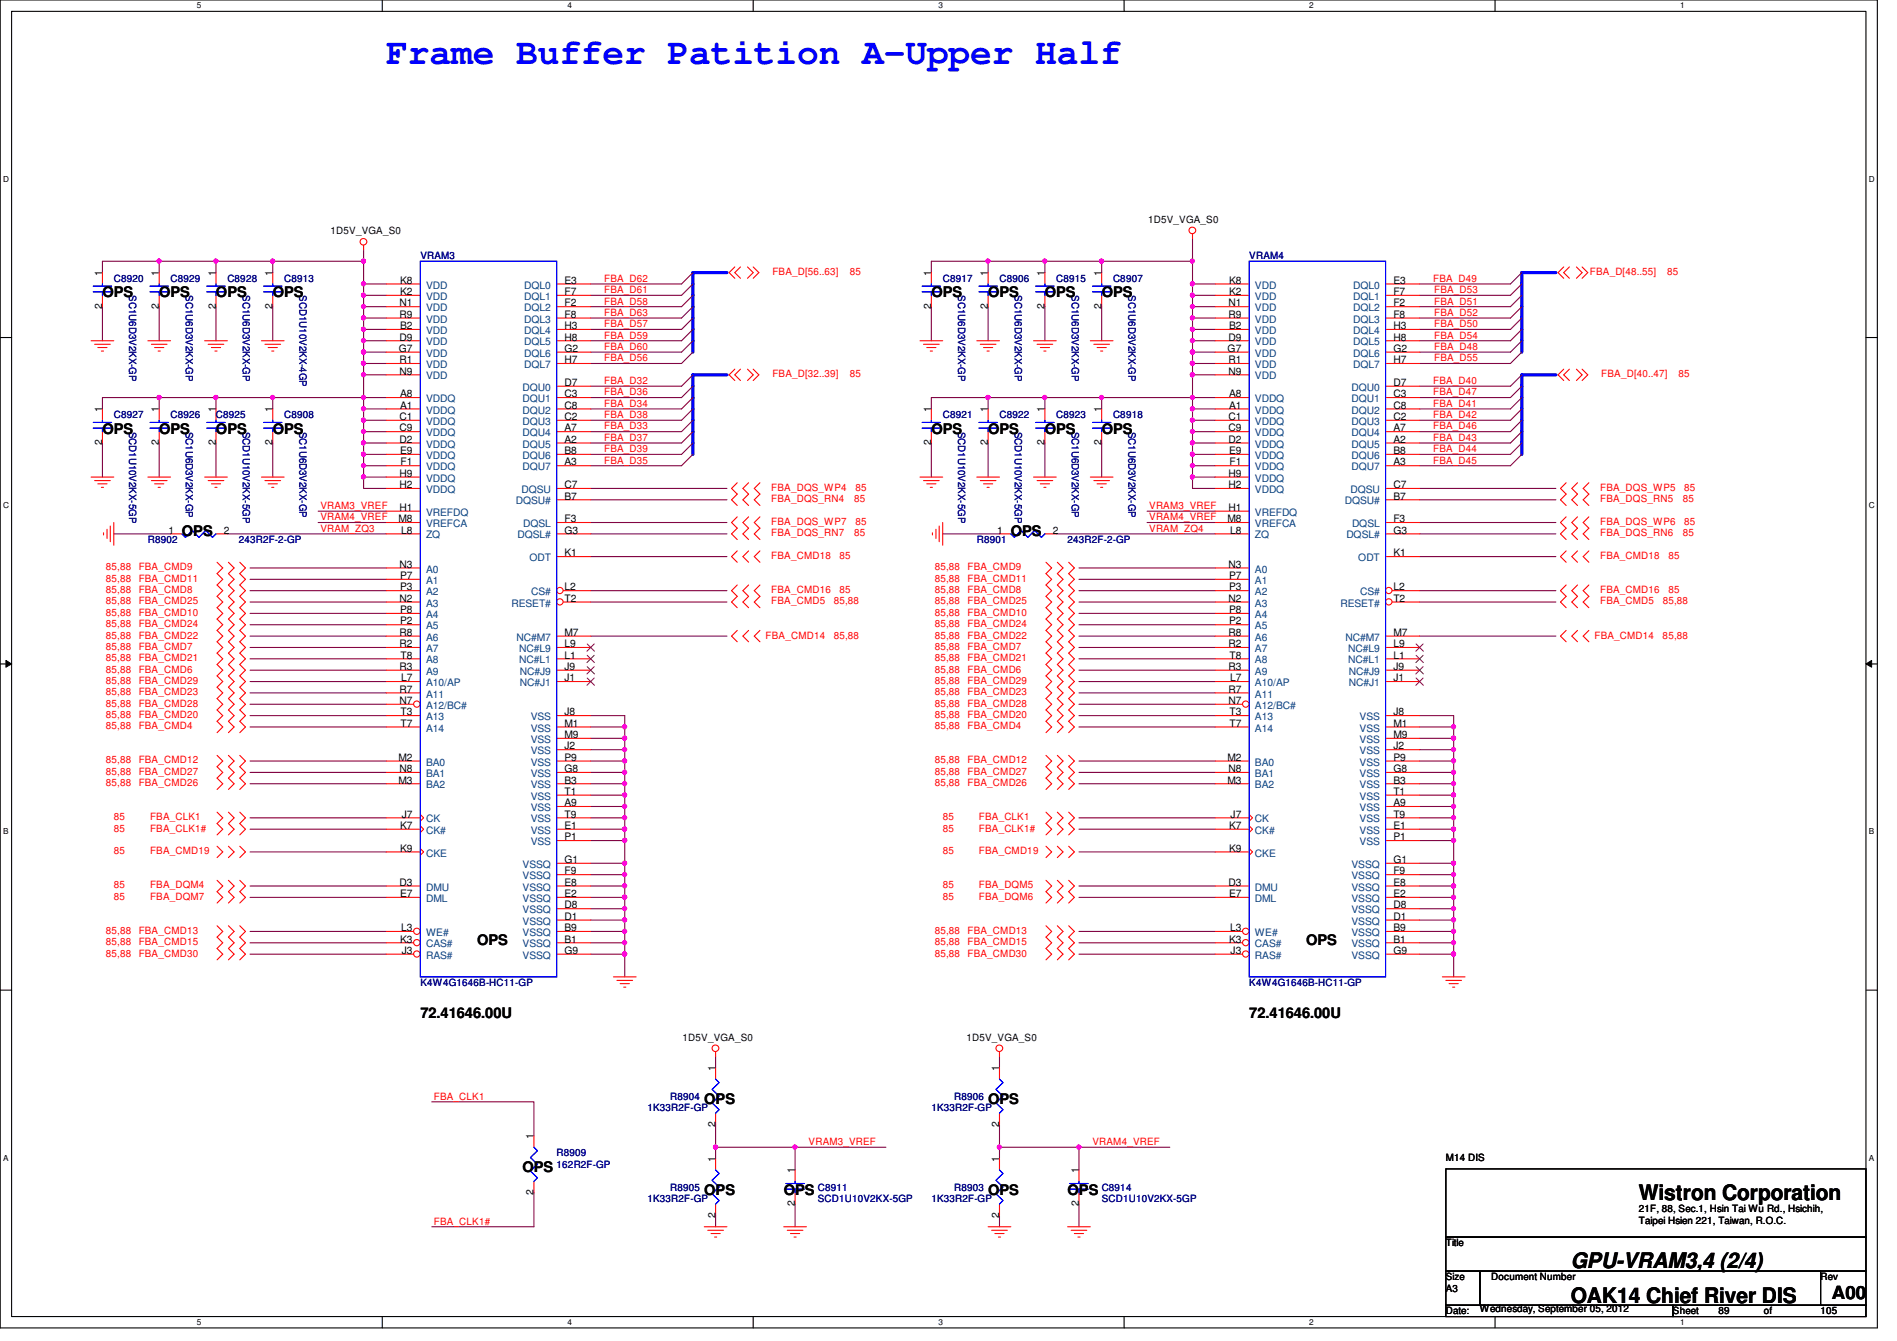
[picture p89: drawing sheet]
<svg xmlns="http://www.w3.org/2000/svg" width="297mm" height="210mm" viewBox="0 0 297 210" stroke-linecap="round" stroke-linejoin="round" font-family="sans-serif">
<defs><g id="words">
<text font-size="5.7" fill="#00f" x="60.5" y="10">Frame Buffer Patition A-Upper Half</text>
<g font-size="3.3">
<text x="256.6" y="187.9">Wistron Corporation</text>
<text x="246" y="203.9">OAK14 Chief River DIS</text>
<text x="246" y="198.5">GPU-VRAM3,4 (2/4)</text>
</g>
<text font-size="2.8" x="286.8" y="203.4">A00</text>
<g font-size="2.3">
<text x="16" y="46.6">OPS</text>
<text x="24.9" y="46.6">OPS</text>
<text x="33.8" y="46.6">OPS</text>
<text x="42.7" y="46.6">OPS</text>
<text x="145.8" y="46.6">OPS</text>
<text x="154.7" y="46.6">OPS</text>
<text x="163.6" y="46.6">OPS</text>
<text x="172.5" y="46.6">OPS</text>
<text x="16" y="67.9">OPS</text>
<text x="24.9" y="67.9">OPS</text>
<text x="33.8" y="67.9">OPS</text>
<text x="42.7" y="67.9">OPS</text>
<text x="145.8" y="67.9">OPS</text>
<text x="154.7" y="67.9">OPS</text>
<text x="163.6" y="67.9">OPS</text>
<text x="172.5" y="67.9">OPS</text>
<text x="28.5" y="83.9">OPS</text>
<text x="158.3" y="83.9">OPS</text>
<text x="74.7" y="147.9">OPS</text>
<text x="204.5" y="147.9">OPS</text>
<text x="65.8" y="159.3">72.41646.00U</text>
<text x="195.6" y="159.3">72.41646.00U</text>
<text x="110.3" y="172.8">OPS</text>
<text x="154.7" y="172.8">OPS</text>
<text x="81.8" y="183.5">OPS</text>
<text x="110.3" y="187">OPS</text>
<text x="122.7" y="187">OPS</text>
<text x="154.7" y="187">OPS</text>
<text x="167.2" y="187">OPS</text>
</g>
<g font-size="1.6">
<text x="179.8" y="34.9">1D5V_VGA_S0</text>
<text x="51.8" y="36.7">1D5V_VGA_S0</text>
<text x="16" y="43.2" transform="rotate(-90 16 43.2)">1</text>
<text x="24.9" y="43.2" transform="rotate(-90 24.9 43.2)">1</text>
<text x="33.8" y="43.2" transform="rotate(-90 33.8 43.2)">1</text>
<text x="42.7" y="43.2" transform="rotate(-90 42.7 43.2)">1</text>
<text x="62.6" y="48">N1</text>
<text x="62.6" y="46.2">K2</text>
<text x="62.6" y="44.4">K8</text>
<text x="88.4" y="48">F2</text>
<text x="88.4" y="46.2">F7</text>
<text x="88.4" y="44.4">E3</text>
<text x="145.8" y="43.2" transform="rotate(-90 145.8 43.2)">1</text>
<text x="154.7" y="43.2" transform="rotate(-90 154.7 43.2)">1</text>
<text x="163.6" y="43.2" transform="rotate(-90 163.6 43.2)">1</text>
<text x="172.5" y="43.2" transform="rotate(-90 172.5 43.2)">1</text>
<text x="192.4" y="48">N1</text>
<text x="192.4" y="46.2">K2</text>
<text x="192.4" y="44.4">K8</text>
<text x="218.2" y="48">F2</text>
<text x="218.2" y="46.2">F7</text>
<text x="218.2" y="44.4">E3</text>
<text x="16" y="48.3" transform="rotate(-90 16 48.3)">2</text>
<text x="24.9" y="48.3" transform="rotate(-90 24.9 48.3)">2</text>
<text x="33.8" y="48.3" transform="rotate(-90 33.8 48.3)">2</text>
<text x="42.7" y="48.3" transform="rotate(-90 42.7 48.3)">2</text>
<text x="62.6" y="53.3">D9</text>
<text x="62.6" y="49.7">R9</text>
<text x="62.6" y="51.5">B2</text>
<text x="88.4" y="53.3">H8</text>
<text x="88.4" y="51.5">H3</text>
<text x="88.4" y="49.7">F8</text>
<text x="145.8" y="48.3" transform="rotate(-90 145.8 48.3)">2</text>
<text x="154.7" y="48.3" transform="rotate(-90 154.7 48.3)">2</text>
<text x="163.6" y="48.3" transform="rotate(-90 163.6 48.3)">2</text>
<text x="172.5" y="48.3" transform="rotate(-90 172.5 48.3)">2</text>
<text x="192.4" y="53.3">D9</text>
<text x="192.4" y="49.7">R9</text>
<text x="192.4" y="51.5">B2</text>
<text x="218.2" y="53.3">H8</text>
<text x="218.2" y="51.5">H3</text>
<text x="218.2" y="49.7">F8</text>
<text x="62.4" y="55.1">G7</text>
<text x="62.6" y="58.6">N9</text>
<text x="62.6" y="56.9">R1</text>
<text x="88.4" y="56.9">H7</text>
<text x="88.4" y="55.1">G2</text>
<text x="192.2" y="55.1">G7</text>
<text x="192.4" y="58.6">N9</text>
<text x="192.4" y="56.9">R1</text>
<text x="218.2" y="56.9">H7</text>
<text x="218.2" y="55.1">G2</text>
<text x="16" y="64.6" transform="rotate(-90 16 64.6)">1</text>
<text x="24.9" y="64.6" transform="rotate(-90 24.9 64.6)">1</text>
<text x="33.8" y="64.6" transform="rotate(-90 33.8 64.6)">1</text>
<text x="42.7" y="64.6" transform="rotate(-90 42.7 64.6)">1</text>
<text x="62.6" y="65.7">C1</text>
<text x="62.6" y="64">A1</text>
<text x="62.6" y="62.2">A8</text>
<text x="88.4" y="60.4">D7</text>
<text x="88.4" y="62.2">C3</text>
<text x="88.4" y="64">C8</text>
<text x="88.4" y="65.7">C2</text>
<text x="145.8" y="64.6" transform="rotate(-90 145.8 64.6)">1</text>
<text x="154.7" y="64.6" transform="rotate(-90 154.7 64.6)">1</text>
<text x="163.6" y="64.6" transform="rotate(-90 163.6 64.6)">1</text>
<text x="172.5" y="64.6" transform="rotate(-90 172.5 64.6)">1</text>
<text x="192.4" y="65.7">C1</text>
<text x="192.4" y="64">A1</text>
<text x="192.4" y="62.2">A8</text>
<text x="218.2" y="60.4">D7</text>
<text x="218.2" y="62.2">C3</text>
<text x="218.2" y="64">C8</text>
<text x="218.2" y="65.7">C2</text>
<text x="16" y="69.7" transform="rotate(-90 16 69.7)">2</text>
<text x="24.9" y="69.7" transform="rotate(-90 24.9 69.7)">2</text>
<text x="33.8" y="69.7" transform="rotate(-90 33.8 69.7)">2</text>
<text x="42.7" y="69.7" transform="rotate(-90 42.7 69.7)">2</text>
<text x="62.6" y="67.5">C9</text>
<text x="62.6" y="69.3">D2</text>
<text x="62.6" y="71.1">E9</text>
<text x="88.4" y="67.5">A7</text>
<text x="88.4" y="69.3">A2</text>
<text x="88.4" y="71.1">B8</text>
<text x="145.8" y="69.7" transform="rotate(-90 145.8 69.7)">2</text>
<text x="154.7" y="69.7" transform="rotate(-90 154.7 69.7)">2</text>
<text x="163.6" y="69.7" transform="rotate(-90 163.6 69.7)">2</text>
<text x="172.5" y="69.7" transform="rotate(-90 172.5 69.7)">2</text>
<text x="192.4" y="67.5">C9</text>
<text x="192.4" y="69.3">D2</text>
<text x="192.4" y="71.1">E9</text>
<text x="218.2" y="67.5">A7</text>
<text x="218.2" y="69.3">A2</text>
<text x="218.2" y="71.1">B8</text>
<text x="62.6" y="76.4">H2</text>
<text x="62.6" y="74.6">H9</text>
<text x="62.7" y="72.9">F1</text>
<text x="88.4" y="72.9">A3</text>
<text x="88.4" y="76.4">C7</text>
<text x="192.4" y="76.4">H2</text>
<text x="192.4" y="74.6">H9</text>
<text x="192.5" y="72.9">F1</text>
<text x="218.2" y="72.9">A3</text>
<text x="218.2" y="76.4">C7</text>
<text x="26.4" y="83.5">1</text>
<text x="35" y="83.5">2</text>
<text x="62.4" y="81.7">M8</text>
<text x="62.6" y="80">H1</text>
<text x="62.8" y="83.5">L8</text>
<text x="88.4" y="81.7">F3</text>
<text x="88.4" y="83.5">G3</text>
<text x="88.4" y="78.2">B7</text>
<text x="156.2" y="83.5">1</text>
<text x="164.8" y="83.5">2</text>
<text x="192.2" y="81.7">M8</text>
<text x="192.4" y="80">H1</text>
<text x="192.6" y="83.5">L8</text>
<text x="218.2" y="81.7">F3</text>
<text x="218.2" y="83.5">G3</text>
<text x="218.2" y="78.2">B7</text>
<text x="62.6" y="88.9">N3</text>
<text x="88.4" y="87.1">K1</text>
<text x="192.4" y="88.9">N3</text>
<text x="218.2" y="87.1">K1</text>
<text x="62.6" y="94.2">N2</text>
<text x="62.6" y="90.6">P7</text>
<text x="62.6" y="92.4">P3</text>
<text x="62.6" y="96">P8</text>
<text x="88.4" y="92.4">L2</text>
<text x="88.4" y="94.2">T2</text>
<text x="192.4" y="94.2">N2</text>
<text x="192.4" y="90.6">P7</text>
<text x="192.4" y="92.4">P3</text>
<text x="192.4" y="96">P8</text>
<text x="218.2" y="92.4">L2</text>
<text x="218.2" y="94.2">T2</text>
<text x="62.6" y="99.5">R8</text>
<text x="62.6" y="101.3">R2</text>
<text x="62.6" y="97.7">P2</text>
<text x="88.4" y="101.3">L9</text>
<text x="88.4" y="99.5">M7</text>
<text x="192.4" y="99.5">R8</text>
<text x="192.4" y="101.3">R2</text>
<text x="192.4" y="97.7">P2</text>
<text x="218.2" y="101.3">L9</text>
<text x="218.2" y="99.5">M7</text>
<text x="62.6" y="104.9">R3</text>
<text x="62.7" y="103.1">T8</text>
<text x="62.8" y="106.6">L7</text>
<text x="88.4" y="103.1">L1</text>
<text x="88.4" y="106.6">J1</text>
<text x="88.4" y="104.9">J9</text>
<text x="192.4" y="104.9">R3</text>
<text x="192.5" y="103.1">T8</text>
<text x="192.6" y="106.6">L7</text>
<text x="218.2" y="103.1">L1</text>
<text x="218.2" y="106.6">J1</text>
<text x="218.2" y="104.9">J9</text>
<text x="62.6" y="108.4">R7</text>
<text x="62.6" y="110.2">N7</text>
<text x="62.7" y="113.7">T7</text>
<text x="62.7" y="112">T3</text>
<text x="88.4" y="112">J8</text>
<text x="88.4" y="113.7">M1</text>
<text x="192.4" y="108.4">R7</text>
<text x="192.4" y="110.2">N7</text>
<text x="192.5" y="113.7">T7</text>
<text x="192.5" y="112">T3</text>
<text x="218.2" y="112">J8</text>
<text x="218.2" y="113.7">M1</text>
<text x="62.4" y="119.1">M2</text>
<text x="88.4" y="117.3">J2</text>
<text x="88.4" y="115.5">M9</text>
<text x="88.4" y="119.1">P9</text>
<text x="192.2" y="119.1">M2</text>
<text x="218.2" y="117.3">J2</text>
<text x="218.2" y="115.5">M9</text>
<text x="218.2" y="119.1">P9</text>
<text x="62.4" y="122.6">M3</text>
<text x="62.6" y="120.9">N8</text>
<text x="88.4" y="122.6">B3</text>
<text x="88.4" y="120.9">G8</text>
<text x="88.4" y="124.4">T1</text>
<text x="192.2" y="122.6">M3</text>
<text x="192.4" y="120.9">N8</text>
<text x="218.2" y="122.6">B3</text>
<text x="218.2" y="120.9">G8</text>
<text x="218.2" y="124.4">T1</text>
<text x="62.6" y="129.8">K7</text>
<text x="62.9" y="128">J7</text>
<text x="88.4" y="126.2">A9</text>
<text x="88.4" y="129.8">E1</text>
<text x="88.4" y="131.5">P1</text>
<text x="88.4" y="128">T9</text>
<text x="192.4" y="129.8">K7</text>
<text x="192.7" y="128">J7</text>
<text x="218.2" y="126.2">A9</text>
<text x="218.2" y="129.8">E1</text>
<text x="218.2" y="131.5">P1</text>
<text x="218.2" y="128">T9</text>
<text x="62.6" y="133.3">K9</text>
<text x="88.4" y="136.9">F9</text>
<text x="88.4" y="135.1">G1</text>
<text x="192.4" y="133.3">K9</text>
<text x="218.2" y="136.9">F9</text>
<text x="218.2" y="135.1">G1</text>
<text x="62.6" y="138.6">D3</text>
<text x="62.6" y="140.4">E7</text>
<text x="88.4" y="144">D1</text>
<text x="88.4" y="142.2">D8</text>
<text x="88.4" y="140.4">E2</text>
<text x="88.4" y="138.6">E8</text>
<text x="192.4" y="138.6">D3</text>
<text x="192.4" y="140.4">E7</text>
<text x="218.2" y="144">D1</text>
<text x="218.2" y="142.2">D8</text>
<text x="218.2" y="140.4">E2</text>
<text x="218.2" y="138.6">E8</text>
<text x="62.6" y="147.5">K3</text>
<text x="62.8" y="145.8">L3</text>
<text x="62.9" y="149.3">J3</text>
<text x="88.4" y="147.5">B1</text>
<text x="88.4" y="145.8">B9</text>
<text x="88.4" y="149.3">G9</text>
<text x="192.4" y="147.5">K3</text>
<text x="192.6" y="145.8">L3</text>
<text x="192.7" y="149.3">J3</text>
<text x="218.2" y="147.5">B1</text>
<text x="218.2" y="145.8">B9</text>
<text x="218.2" y="149.3">G9</text>
<text x="106.9" y="162.9">1D5V_VGA_S0</text>
<text x="112" y="167.7" transform="rotate(-90 112 167.7)">1</text>
<text x="151.3" y="162.9">1D5V_VGA_S0</text>
<text x="156.5" y="167.7" transform="rotate(-90 156.5 167.7)">1</text>
<text x="83.6" y="178.4" transform="rotate(-90 83.6 178.4)">1</text>
<text x="112" y="176.4" transform="rotate(-90 112 176.4)">2</text>
<text x="156.5" y="176.4" transform="rotate(-90 156.5 176.4)">2</text>
<text x="112" y="181.9" transform="rotate(-90 112 181.9)">1</text>
<text x="124.5" y="183.7" transform="rotate(-90 124.5 183.7)">1</text>
<text x="156.5" y="181.9" transform="rotate(-90 156.5 181.9)">1</text>
<text x="168.9" y="183.7" transform="rotate(-90 168.9 183.7)">1</text>
<text x="226.4" y="181.7">M14 DIS</text>
<text x="83.6" y="187" transform="rotate(-90 83.6 187)">2</text>
<text x="112" y="190.6" transform="rotate(-90 112 190.6)">2</text>
<text x="124.5" y="188.8" transform="rotate(-90 124.5 188.8)">2</text>
<text x="156.5" y="190.6" transform="rotate(-90 156.5 190.6)">2</text>
<text x="168.9" y="188.8" transform="rotate(-90 168.9 188.8)">2</text>
<text x="256.6" y="189.7">21F, 88, Sec.1, Hsin Tai Wu Rd., Hsichih,</text>
<text x="256.6" y="191.6">Taipei Hsien 221, Taiwan, R.O.C.</text>
<text x="226.4" y="195.1">Title</text>
<text x="226.4" y="200.4">Size</text>
<text x="226.4" y="202.2">A3</text>
<text x="233.5" y="200.4">Document Number</text>
<text x="285.1" y="200.4">Rev</text>
<text x="226.4" y="205.7">Date:</text>
<text x="231.7" y="205.4">Wednesday, September 05, 2012</text>
<text x="262" y="205.7">Sheet</text>
<text x="269.1" y="205.7">89</text>
<text x="276.2" y="205.7">of</text>
<text x="285.1" y="205.7">105</text>
</g>
<g font-size="1.6" fill="#000080">
<text x="65.8" y="40.6">VRAM3</text>
<text x="195.6" y="40.6">VRAM4</text>
<text x="17.8" y="44.1">C8920</text>
<text x="20.2" y="46.2" transform="rotate(90 20.2 46.2)">SC1U6D3V2KX-GP</text>
<text x="26.7" y="44.1">C8929</text>
<text x="29.1" y="46.2" transform="rotate(90 29.1 46.2)">SC1U6D3V2KX-GP</text>
<text x="35.6" y="44.1">C8928</text>
<text x="38" y="46.2" transform="rotate(90 38 46.2)">SC1U6D3V2KX-GP</text>
<text x="44.5" y="44.1">C8913</text>
<text x="46.9" y="46.2" transform="rotate(90 46.9 46.2)">SCD1U10V2KX-4GP</text>
<text x="147.6" y="44.1">C8917</text>
<text x="150" y="46.2" transform="rotate(90 150 46.2)">SC1U6D3V2KX-GP</text>
<text x="156.5" y="44.1">C8906</text>
<text x="158.9" y="46.2" transform="rotate(90 158.9 46.2)">SC1U6D3V2KX-GP</text>
<text x="165.4" y="44.1">C8915</text>
<text x="167.8" y="46.2" transform="rotate(90 167.8 46.2)">SC1U6D3V2KX-GP</text>
<text x="174.3" y="44.1">C8907</text>
<text x="176.7" y="46.2" transform="rotate(90 176.7 46.2)">SC1U6D3V2KX-GP</text>
<text x="17.8" y="65.4">C8927</text>
<text x="26.7" y="65.4">C8926</text>
<text x="33.8" y="65.4">C8925</text>
<text x="44.5" y="65.4">C8908</text>
<text x="147.6" y="65.4">C8921</text>
<text x="156.5" y="65.4">C8922</text>
<text x="165.4" y="65.4">C8923</text>
<text x="174.3" y="65.4">C8918</text>
<text x="20.2" y="67.6" transform="rotate(90 20.2 67.6)">SCD1U10V2KX-5GP</text>
<text x="29.1" y="67.6" transform="rotate(90 29.1 67.6)">SC1U6D3V2KX-GP</text>
<text x="38" y="67.6" transform="rotate(90 38 67.6)">SCD1U10V2KX-5GP</text>
<text x="46.9" y="67.6" transform="rotate(90 46.9 67.6)">SC1U6D3V2KX-GP</text>
<text x="150" y="67.6" transform="rotate(90 150 67.6)">SCD1U10V2KX-5GP</text>
<text x="158.9" y="67.6" transform="rotate(90 158.9 67.6)">SCD1U10V2KX-5GP</text>
<text x="167.8" y="67.6" transform="rotate(90 167.8 67.6)">SC1U6D3V2KX-GP</text>
<text x="176.7" y="67.6" transform="rotate(90 176.7 67.6)">SC1U6D3V2KX-GP</text>
<text x="23.2" y="85">R8902</text>
<text x="37.4" y="85">243R2F-2-GP</text>
<text x="152.9" y="85">R8901</text>
<text x="167.2" y="85">243R2F-2-GP</text>
<text x="65.8" y="154.3">K4W4G1646B-HC11-GP</text>
<text x="195.6" y="154.3">K4W4G1646B-HC11-GP</text>
<text x="101.4" y="173.9">1K33R2F-GP</text>
<text x="104.9" y="172.1">R8904</text>
<text x="145.8" y="173.9">1K33R2F-GP</text>
<text x="149.4" y="172.1">R8906</text>
<text x="87.2" y="181">R8909</text>
<text x="87.2" y="182.8">162R2F-GP</text>
<text x="101.4" y="188.1">1K33R2F-GP</text>
<text x="104.9" y="186.4">R8905</text>
<text x="128.1" y="186.4">C8911</text>
<text x="128.1" y="188.1">SCD1U10V2KX-5GP</text>
<text x="145.8" y="188.1">1K33R2F-GP</text>
<text x="149.4" y="186.4">R8903</text>
<text x="172.5" y="186.4">C8914</text>
<text x="172.5" y="188.1">SCD1U10V2KX-5GP</text>
</g>
<g font-size="1.6" fill="#004080">
<text x="66.7" y="46.9">VDD</text>
<text x="66.7" y="45.2">VDD</text>
<text x="82.1" y="46.9">DQL1</text>
<text x="82.1" y="45.2">DQL0</text>
<text x="196.5" y="46.9">VDD</text>
<text x="196.5" y="45.2">VDD</text>
<text x="211.9" y="46.9">DQL1</text>
<text x="211.9" y="45.2">DQL0</text>
<text x="66.7" y="52.3">VDD</text>
<text x="66.7" y="48.7">VDD</text>
<text x="66.7" y="50.5">VDD</text>
<text x="82.1" y="52.3">DQL4</text>
<text x="82.1" y="50.5">DQL3</text>
<text x="82.1" y="48.7">DQL2</text>
<text x="196.5" y="52.3">VDD</text>
<text x="196.5" y="48.7">VDD</text>
<text x="196.5" y="50.5">VDD</text>
<text x="211.9" y="52.3">DQL4</text>
<text x="211.9" y="50.5">DQL3</text>
<text x="211.9" y="48.7">DQL2</text>
<text x="66.7" y="54.1">VDD</text>
<text x="66.7" y="55.8">VDD</text>
<text x="66.7" y="59.4">VDD</text>
<text x="66.7" y="57.6">VDD</text>
<text x="82.1" y="57.6">DQL7</text>
<text x="82.1" y="55.8">DQL6</text>
<text x="82.1" y="54.1">DQL5</text>
<text x="196.5" y="54.1">VDD</text>
<text x="196.5" y="55.8">VDD</text>
<text x="196.5" y="59.4">VDD</text>
<text x="196.5" y="57.6">VDD</text>
<text x="211.9" y="57.6">DQL7</text>
<text x="211.9" y="55.8">DQL6</text>
<text x="211.9" y="54.1">DQL5</text>
<text x="66.7" y="64.7">VDDQ</text>
<text x="66.7" y="62.9">VDDQ</text>
<text x="81.8" y="61.2">DQU0</text>
<text x="81.8" y="62.9">DQU1</text>
<text x="81.8" y="64.7">DQU2</text>
<text x="196.5" y="64.7">VDDQ</text>
<text x="196.5" y="62.9">VDDQ</text>
<text x="211.6" y="61.2">DQU0</text>
<text x="211.6" y="62.9">DQU1</text>
<text x="211.6" y="64.7">DQU2</text>
<text x="66.7" y="66.5">VDDQ</text>
<text x="66.7" y="68.3">VDDQ</text>
<text x="66.7" y="70.1">VDDQ</text>
<text x="66.7" y="71.8">VDDQ</text>
<text x="81.8" y="66.5">DQU3</text>
<text x="81.8" y="68.3">DQU4</text>
<text x="81.8" y="70.1">DQU5</text>
<text x="81.8" y="71.8">DQU6</text>
<text x="196.5" y="66.5">VDDQ</text>
<text x="196.5" y="68.3">VDDQ</text>
<text x="196.5" y="70.1">VDDQ</text>
<text x="196.5" y="71.8">VDDQ</text>
<text x="211.6" y="66.5">DQU3</text>
<text x="211.6" y="68.3">DQU4</text>
<text x="211.6" y="70.1">DQU5</text>
<text x="211.6" y="71.8">DQU6</text>
<text x="66.7" y="73.6">VDDQ</text>
<text x="66.7" y="77.2">VDDQ</text>
<text x="66.7" y="75.4">VDDQ</text>
<text x="81.7" y="77.2">DQSU</text>
<text x="81.8" y="73.6">DQU7</text>
<text x="196.5" y="73.6">VDDQ</text>
<text x="196.5" y="77.2">VDDQ</text>
<text x="196.5" y="75.4">VDDQ</text>
<text x="211.5" y="77.2">DQSU</text>
<text x="211.6" y="73.6">DQU7</text>
<text x="66.7" y="82.5">VREFCA</text>
<text x="66.7" y="80.7">VREFDQ</text>
<text x="80.8" y="79">DQSU#</text>
<text x="81.9" y="82.5">DQSL</text>
<text x="196.5" y="82.5">VREFCA</text>
<text x="196.5" y="80.7">VREFDQ</text>
<text x="210.6" y="79">DQSU#</text>
<text x="211.7" y="82.5">DQSL</text>
<text x="66.7" y="84.3">ZQ</text>
<text x="66.7" y="89.6">A0</text>
<text x="81" y="84.3">DQSL#</text>
<text x="82.9" y="87.8">ODT</text>
<text x="196.5" y="84.3">ZQ</text>
<text x="196.5" y="89.6">A0</text>
<text x="210.8" y="84.3">DQSL#</text>
<text x="212.7" y="87.8">ODT</text>
<text x="66.7" y="91.4">A1</text>
<text x="66.7" y="93.2">A2</text>
<text x="66.7" y="95">A3</text>
<text x="80.1" y="95">RESET#</text>
<text x="83.2" y="93.2">CS#</text>
<text x="196.5" y="91.4">A1</text>
<text x="196.5" y="93.2">A2</text>
<text x="196.5" y="95">A3</text>
<text x="209.9" y="95">RESET#</text>
<text x="213" y="93.2">CS#</text>
<text x="66.7" y="96.7">A4</text>
<text x="66.7" y="98.5">A5</text>
<text x="66.7" y="100.3">A6</text>
<text x="80.9" y="100.3">NC#M7</text>
<text x="196.5" y="96.7">A4</text>
<text x="196.5" y="98.5">A5</text>
<text x="196.5" y="100.3">A6</text>
<text x="210.7" y="100.3">NC#M7</text>
<text x="66.7" y="102.1">A7</text>
<text x="66.7" y="103.8">A8</text>
<text x="66.7" y="105.6">A9</text>
<text x="66.7" y="107.4">A10/AP</text>
<text x="81.3" y="103.8">NC#L1</text>
<text x="81.3" y="102.1">NC#L9</text>
<text x="81.4" y="107.4">NC#J1</text>
<text x="81.4" y="105.6">NC#J9</text>
<text x="196.5" y="102.1">A7</text>
<text x="196.5" y="103.8">A8</text>
<text x="196.5" y="105.6">A9</text>
<text x="196.5" y="107.4">A10/AP</text>
<text x="211.1" y="103.8">NC#L1</text>
<text x="211.1" y="102.1">NC#L9</text>
<text x="211.2" y="107.4">NC#J1</text>
<text x="211.2" y="105.6">NC#J9</text>
<text x="66.7" y="109.2">A11</text>
<text x="66.7" y="111">A12/BC#</text>
<text x="66.7" y="112.7">A13</text>
<text x="83.1" y="112.7">VSS</text>
<text x="196.5" y="109.2">A11</text>
<text x="196.5" y="111">A12/BC#</text>
<text x="196.5" y="112.7">A13</text>
<text x="212.9" y="112.7">VSS</text>
<text x="66.7" y="114.5">A14</text>
<text x="66.7" y="119.8">BA0</text>
<text x="83.1" y="118.1">VSS</text>
<text x="83.1" y="114.5">VSS</text>
<text x="83.1" y="116.3">VSS</text>
<text x="83.1" y="119.8">VSS</text>
<text x="196.5" y="114.5">A14</text>
<text x="196.5" y="119.8">BA0</text>
<text x="212.9" y="118.1">VSS</text>
<text x="212.9" y="114.5">VSS</text>
<text x="212.9" y="116.3">VSS</text>
<text x="212.9" y="119.8">VSS</text>
<text x="66.7" y="121.6">BA1</text>
<text x="66.7" y="123.4">BA2</text>
<text x="83.1" y="123.4">VSS</text>
<text x="83.1" y="121.6">VSS</text>
<text x="83.1" y="125.2">VSS</text>
<text x="196.5" y="121.6">BA1</text>
<text x="196.5" y="123.4">BA2</text>
<text x="212.9" y="123.4">VSS</text>
<text x="212.9" y="121.6">VSS</text>
<text x="212.9" y="125.2">VSS</text>
<text x="66.7" y="128.7">CK</text>
<text x="66.7" y="130.5">CK#</text>
<text x="83.1" y="127">VSS</text>
<text x="83.1" y="130.5">VSS</text>
<text x="83.1" y="128.7">VSS</text>
<text x="196.5" y="128.7">CK</text>
<text x="196.5" y="130.5">CK#</text>
<text x="212.9" y="127">VSS</text>
<text x="212.9" y="130.5">VSS</text>
<text x="212.9" y="128.7">VSS</text>
<text x="66.7" y="134.1">CKE</text>
<text x="81.8" y="137.6">VSSQ</text>
<text x="81.8" y="135.8">VSSQ</text>
<text x="83.1" y="132.3">VSS</text>
<text x="196.5" y="134.1">CKE</text>
<text x="211.6" y="137.6">VSSQ</text>
<text x="211.6" y="135.8">VSSQ</text>
<text x="212.9" y="132.3">VSS</text>
<text x="66.7" y="141.2">DML</text>
<text x="66.7" y="139.4">DMU</text>
<text x="81.8" y="143">VSSQ</text>
<text x="81.8" y="141.2">VSSQ</text>
<text x="81.8" y="139.4">VSSQ</text>
<text x="196.5" y="141.2">DML</text>
<text x="196.5" y="139.4">DMU</text>
<text x="211.6" y="143">VSSQ</text>
<text x="211.6" y="141.2">VSSQ</text>
<text x="211.6" y="139.4">VSSQ</text>
<text x="66.7" y="148.3">CAS#</text>
<text x="66.7" y="146.5">WE#</text>
<text x="81.8" y="148.3">VSSQ</text>
<text x="81.8" y="146.5">VSSQ</text>
<text x="81.8" y="144.7">VSSQ</text>
<text x="196.5" y="148.3">CAS#</text>
<text x="196.5" y="146.5">WE#</text>
<text x="211.6" y="148.3">VSSQ</text>
<text x="211.6" y="146.5">VSSQ</text>
<text x="211.6" y="144.7">VSSQ</text>
<text x="66.7" y="150.1">RAS#</text>
<text x="81.8" y="150.1">VSSQ</text>
<text x="196.5" y="150.1">RAS#</text>
<text x="211.6" y="150.1">VSSQ</text>
</g>
<g font-size="1.6" fill="#f00">
<text x="94.6" y="47.7">FBA_D58</text>
<text x="94.6" y="45.9">FBA_D61</text>
<text x="94.6" y="44.1">FBA_D62</text>
<text x="120.9" y="43.1">FBA_D[56..63]</text>
<text x="133" y="43.1">85</text>
<text x="224.4" y="44.1">FBA_D49</text>
<text x="224.6" y="47.7">FBA_D51</text>
<text x="224.6" y="45.9">FBA_D53</text>
<text x="249" y="43.1">FBA_D[48..55]</text>
<text x="261.1" y="43.1">85</text>
<text x="94.6" y="53">FBA_D59</text>
<text x="94.6" y="49.4">FBA_D63</text>
<text x="94.6" y="51.2">FBA_D57</text>
<text x="224.6" y="53">FBA_D54</text>
<text x="224.6" y="51.2">FBA_D50</text>
<text x="224.6" y="49.4">FBA_D52</text>
<text x="94.6" y="54.8">FBA_D60</text>
<text x="94.6" y="56.6">FBA_D56</text>
<text x="120.9" y="59.1">FBA_D[32..39]</text>
<text x="133" y="59.1">85</text>
<text x="224.6" y="56.6">FBA_D55</text>
<text x="224.6" y="54.8">FBA_D48</text>
<text x="250.7" y="59.1">FBA_D[40..47]</text>
<text x="262.8" y="59.1">85</text>
<text x="94.6" y="61.9">FBA_D36</text>
<text x="94.6" y="65.4">FBA_D38</text>
<text x="94.6" y="63.7">FBA_D34</text>
<text x="94.6" y="60.1">FBA_D32</text>
<text x="224.4" y="61.9">FBA_D47</text>
<text x="224.4" y="65.4">FBA_D42</text>
<text x="224.4" y="63.7">FBA_D41</text>
<text x="224.4" y="60.1">FBA_D40</text>
<text x="94.6" y="69">FBA_D37</text>
<text x="94.6" y="67.2">FBA_D33</text>
<text x="94.6" y="70.8">FBA_D39</text>
<text x="224.4" y="69">FBA_D43</text>
<text x="224.4" y="70.8">FBA_D44</text>
<text x="224.4" y="67.2">FBA_D46</text>
<text x="94.6" y="72.6">FBA_D35</text>
<text x="120.8" y="76.8">FBA_DQS_WP4</text>
<text x="133.9" y="76.8">85</text>
<text x="224.4" y="72.6">FBA_D45</text>
<text x="250.6" y="76.8">FBA_DQS_WP5</text>
<text x="263.7" y="76.8">85</text>
<text x="50.2" y="83.2">VRAM_ZQ3</text>
<text x="50.2" y="81.4">VRAM4_VREF</text>
<text x="50.2" y="79.7">VRAM3_VREF</text>
<text x="120.8" y="78.6">FBA_DQS_RN4</text>
<text x="120.8" y="82.2">FBA_DQS_WP7</text>
<text x="120.8" y="83.9">FBA_DQS_RN7</text>
<text x="133.7" y="78.6">85</text>
<text x="133.7" y="83.9">85</text>
<text x="133.9" y="82.2">85</text>
<text x="180" y="83.2">VRAM_ZQ4</text>
<text x="180" y="81.4">VRAM4_VREF</text>
<text x="180" y="79.7">VRAM3_VREF</text>
<text x="250.6" y="78.6">FBA_DQS_RN5</text>
<text x="250.6" y="82.2">FBA_DQS_WP6</text>
<text x="250.6" y="83.9">FBA_DQS_RN6</text>
<text x="263.5" y="78.6">85</text>
<text x="263.5" y="83.9">85</text>
<text x="263.7" y="82.2">85</text>
<text x="16.6" y="89.3">85,88</text>
<text x="21.7" y="89.3">FBA_CMD9</text>
<text x="120.8" y="87.5">FBA_CMD18</text>
<text x="131.4" y="87.5">85</text>
<text x="146.4" y="89.3">85,88</text>
<text x="151.5" y="89.3">FBA_CMD9</text>
<text x="250.6" y="87.5">FBA_CMD18</text>
<text x="261.2" y="87.5">85</text>
<text x="16.6" y="91.1">85,88</text>
<text x="16.6" y="92.8">85,88</text>
<text x="16.6" y="94.6">85,88</text>
<text x="21.7" y="91.1">FBA_CMD11</text>
<text x="21.7" y="92.8">FBA_CMD8</text>
<text x="21.7" y="94.6">FBA_CMD25</text>
<text x="120.8" y="92.8">FBA_CMD16</text>
<text x="120.8" y="94.6">FBA_CMD5</text>
<text x="130.6" y="94.6">85,88</text>
<text x="131.4" y="92.8">85</text>
<text x="146.4" y="91.1">85,88</text>
<text x="146.4" y="92.8">85,88</text>
<text x="146.4" y="94.6">85,88</text>
<text x="151.5" y="91.1">FBA_CMD11</text>
<text x="151.5" y="92.8">FBA_CMD8</text>
<text x="151.5" y="94.6">FBA_CMD25</text>
<text x="250.6" y="92.8">FBA_CMD16</text>
<text x="250.6" y="94.6">FBA_CMD5</text>
<text x="260.3" y="94.6">85,88</text>
<text x="261.2" y="92.8">85</text>
<text x="16.6" y="96.4">85,88</text>
<text x="16.6" y="98.2">85,88</text>
<text x="16.6" y="99.9">85,88</text>
<text x="16.6" y="101.7">85,88</text>
<text x="21.7" y="96.4">FBA_CMD10</text>
<text x="21.7" y="98.2">FBA_CMD24</text>
<text x="21.7" y="99.9">FBA_CMD22</text>
<text x="21.7" y="101.7">FBA_CMD7</text>
<text x="119.9" y="99.9">FBA_CMD14</text>
<text x="130.6" y="99.9">85,88</text>
<text x="146.4" y="96.4">85,88</text>
<text x="146.4" y="98.2">85,88</text>
<text x="146.4" y="99.9">85,88</text>
<text x="146.4" y="101.7">85,88</text>
<text x="151.5" y="96.4">FBA_CMD10</text>
<text x="151.5" y="98.2">FBA_CMD24</text>
<text x="151.5" y="99.9">FBA_CMD22</text>
<text x="151.5" y="101.7">FBA_CMD7</text>
<text x="249.7" y="99.9">FBA_CMD14</text>
<text x="260.3" y="99.9">85,88</text>
<text x="16.6" y="103.5">85,88</text>
<text x="16.6" y="105.3">85,88</text>
<text x="16.6" y="107.1">85,88</text>
<text x="21.7" y="103.5">FBA_CMD21</text>
<text x="21.7" y="105.3">FBA_CMD6</text>
<text x="21.7" y="107.1">FBA_CMD29</text>
<text x="146.4" y="103.5">85,88</text>
<text x="146.4" y="105.3">85,88</text>
<text x="146.4" y="107.1">85,88</text>
<text x="151.5" y="103.5">FBA_CMD21</text>
<text x="151.5" y="105.3">FBA_CMD6</text>
<text x="151.5" y="107.1">FBA_CMD29</text>
<text x="16.6" y="108.8">85,88</text>
<text x="16.6" y="110.6">85,88</text>
<text x="16.6" y="112.4">85,88</text>
<text x="21.7" y="108.8">FBA_CMD23</text>
<text x="21.7" y="110.6">FBA_CMD28</text>
<text x="21.7" y="112.4">FBA_CMD20</text>
<text x="146.4" y="108.8">85,88</text>
<text x="146.4" y="110.6">85,88</text>
<text x="146.4" y="112.4">85,88</text>
<text x="151.5" y="108.8">FBA_CMD23</text>
<text x="151.5" y="110.6">FBA_CMD28</text>
<text x="151.5" y="112.4">FBA_CMD20</text>
<text x="16.6" y="114.2">85,88</text>
<text x="16.6" y="119.5">85,88</text>
<text x="21.7" y="114.2">FBA_CMD4</text>
<text x="21.7" y="119.5">FBA_CMD12</text>
<text x="146.4" y="114.2">85,88</text>
<text x="146.4" y="119.5">85,88</text>
<text x="151.5" y="114.2">FBA_CMD4</text>
<text x="151.5" y="119.5">FBA_CMD12</text>
<text x="16.6" y="121.3">85,88</text>
<text x="16.6" y="123.1">85,88</text>
<text x="21.7" y="121.3">FBA_CMD27</text>
<text x="21.7" y="123.1">FBA_CMD26</text>
<text x="146.4" y="121.3">85,88</text>
<text x="146.4" y="123.1">85,88</text>
<text x="151.5" y="121.3">FBA_CMD27</text>
<text x="151.5" y="123.1">FBA_CMD26</text>
<text x="17.8" y="128.4">85</text>
<text x="17.8" y="130.2">85</text>
<text x="23.5" y="128.4">FBA_CLK1</text>
<text x="23.5" y="130.2">FBA_CLK1#</text>
<text x="147.6" y="128.4">85</text>
<text x="147.6" y="130.2">85</text>
<text x="153.3" y="128.4">FBA_CLK1</text>
<text x="153.3" y="130.2">FBA_CLK1#</text>
<text x="17.8" y="133.7">85</text>
<text x="23.5" y="133.7">FBA_CMD19</text>
<text x="147.6" y="133.7">85</text>
<text x="153.3" y="133.7">FBA_CMD19</text>
<text x="17.8" y="140.8">85</text>
<text x="17.8" y="139.1">85</text>
<text x="23.5" y="140.8">FBA_DQM7</text>
<text x="23.5" y="139.1">FBA_DQM4</text>
<text x="147.6" y="140.8">85</text>
<text x="147.6" y="139.1">85</text>
<text x="153.3" y="140.8">FBA_DQM6</text>
<text x="153.3" y="139.1">FBA_DQM5</text>
<text x="16.6" y="149.7">85,88</text>
<text x="16.6" y="148">85,88</text>
<text x="16.6" y="146.2">85,88</text>
<text x="21.7" y="149.7">FBA_CMD30</text>
<text x="21.7" y="148">FBA_CMD15</text>
<text x="21.7" y="146.2">FBA_CMD13</text>
<text x="146.4" y="149.7">85,88</text>
<text x="146.4" y="148">85,88</text>
<text x="146.4" y="146.2">85,88</text>
<text x="151.5" y="149.7">FBA_CMD30</text>
<text x="151.5" y="148">FBA_CMD15</text>
<text x="151.5" y="146.2">FBA_CMD13</text>
<text x="67.9" y="172.1">FBA_CLK1</text>
<text x="126.6" y="179.2">VRAM3_VREF</text>
<text x="171.1" y="179.2">VRAM4_VREF</text>
<text x="67.9" y="191.7">FBA_CLK1#</text>
</g>
<g font-size="1.3">
<text x="30.8" y="1.3">5</text>
<text x="88.9" y="1.3">4</text>
<text x="146.9" y="1.3">3</text>
<text x="205" y="1.3">2</text>
<text x="263.1" y="1.3">1</text>
<text x=".5" y="28.4">D</text>
<text x="292.6" y="28.4">D</text>
<text x=".5" y="79.5">C</text>
<text x="292.6" y="79.5">C</text>
<text x=".5" y="130.6">B</text>
<text x="292.6" y="130.6">B</text>
<text x=".5" y="181.7">A</text>
<text x="292.6" y="181.7">A</text>
<text x="30.8" y="207.4">5</text>
<text x="88.9" y="207.4">4</text>
<text x="146.9" y="207.4">3</text>
<text x="205" y="207.4">2</text>
<text x="263.1" y="207.4">1</text>
</g>
</g></defs>
<path d="M0 0h294v207.9h-294zM1.8 1.8h290.4v204.3h-290.4z" fill="none" stroke="#000" stroke-width=".17"/>
<g fill="#fff">
<path d="M30.8 .2h.7v1.4h-.7z"/>
<path d="M30.8 206.2h.7v1.4h-.7z"/>
</g>
<path d="M59.9 0v1.8M59.9 206.1v1.8" fill="none" stroke="#000" stroke-width=".17"/>
<g fill="#fff">
<path d="M88.9 .2h.6v1.4h-.6z"/>
<path d="M88.9 206.2h.6v1.4h-.6z"/>
</g>
<path d="M117.9 0v1.8M117.9 206.1v1.8" fill="none" stroke="#000" stroke-width=".17"/>
<g fill="#fff">
<path d="M146.9 .2h.7v1.4h-.7z"/>
<path d="M146.9 206.2h.7v1.4h-.7z"/>
</g>
<path d="M176 0v1.8M176 206.1v1.8" fill="none" stroke="#000" stroke-width=".17"/>
<g fill="#fff">
<path d="M205 .2h.7v1.4h-.7z"/>
<path d="M205 206.2h.7v1.4h-.7z"/>
</g>
<path d="M234.1 0v1.8M234.1 206.1v1.8" fill="none" stroke="#000" stroke-width=".17"/>
<g fill="#fff">
<path d="M263.1 .2h.7v1.4h-.7z"/>
<path d="M263.1 206.2h.7v1.4h-.7z"/>
<path d="M.5 27.3h.9v1.4h-.9z"/>
<path d="M292.6 27.3h.9v1.4h-.9z"/>
<path d="M.5 78.4h.9v1.4h-.9z"/>
<path d="M292.6 78.4h.9v1.4h-.9z"/>
</g>
<path d="M0 52.8h1.8M292.2 52.8h1.8" fill="none" stroke="#000" stroke-width=".17"/>
<g fill="#fff">
<path d="M.5 129.5h.8v1.4h-.8z"/>
<path d="M292.6 129.5h.9v1.4h-.9z"/>
</g>
<path d="M0 103.9h1.8M292.2 103.9h1.8" fill="none" stroke="#000" stroke-width=".17"/>
<path d="M.9 103.4l.9 .5-.9 .5zM292.2 103.9l.9-.5v1z" fill="#000"/>
<path d="M.9 103.4l.9 .5-.9 .5zM292.2 103.9l.9-.5v1z" fill="none" stroke="#000" stroke-width=".16"/>
<g fill="#fff">
<path d="M.5 180.5h.8v1.4h-.8z"/>
<path d="M292.6 180.5h.9v1.4h-.9z"/>
</g>
<path d="M0 155h1.8M292.2 155h1.8" fill="none" stroke="#000" stroke-width=".17"/>
<g fill="none" stroke="#800040" stroke-width=".17">
<path d="M92.5 48h14.2M92.5 55.1h14.2M92.5 53.3h14.2M92.5 46.2h14.2M92.5 49.8h14.2M92.5 51.6h14.2M92.5 56.9h14.2M92.5 44.4h14.2M186.7 58.7v3.5M222.3 56.9h14.2M222.3 48h14.2M222.3 53.3h14.2"/>
<path d="M222.3 51.6h14.2M92.5 69.3h14.2M92.5 62.2h14.2M92.5 67.6h14.2M92.5 65.8h14.2M92.5 64h14.2M92.5 72.9h14.2M92.5 71.1h14.2M92.5 60.5h14.2M222.3 69.3h14.2M222.3 62.2h14.2M222.3 76.5h21.3"/>
<path d="M222.3 78.2h21.3M39.2 140.5h21.3"/>
</g>
<path d="M238.3 58.7h5.3M238.3 67.6v1.7" fill="none" stroke="#00f" stroke-width=".51"/>
<circle cx="186.7" cy="58.6" r=".32" fill="#f0f"/>
<circle cx="186.7" cy="58.6" r=".32" fill="none" stroke="#f0f" stroke-width=".17"/>
<path d="M186.7 40.9v3.5" fill="none" stroke="#800040" stroke-width=".17"/>
<circle cx="186.7" cy="40.9" r=".32" fill="#f0f"/>
<circle cx="186.7" cy="40.9" r=".32" fill="none" stroke="#f0f" stroke-width=".17"/>
<g fill="none" stroke="#800040" stroke-width=".17">
<path d="M222.3 46.2h14.2M222.3 55.1h14.2M222.3 44.4h14.2M222.3 49.8h14.2M92.5 76.5h21.3M92.5 78.2h21.3M222.3 65.8h14.2M222.3 64h14.2M222.3 71.1h14.2M222.3 60.5h14.2M222.3 67.6h14.2M222.3 72.9h14.2"/>
<path d="M35.6 83.6h24.9M165.4 83.6h24.9M222.3 92.5h21.3M222.3 87.1h21.3M222.3 117.3h5.3M168.9 138.7h21.4M112.1 176v3.6"/>
</g>
<path d="M108.5 42.7h5.3M108.5 67.6v1.7" fill="none" stroke="#00f" stroke-width=".51"/>
<circle cx="227.6" cy="117.3" r=".32" fill="#f0f"/>
<circle cx="227.6" cy="117.3" r=".32" fill="none" stroke="#f0f" stroke-width=".17"/>
<path d="M186.7 55.1v1.8h3.6" fill="none" stroke="#800040" stroke-width=".17"/>
<circle cx="186.7" cy="55.1" r=".32" fill="#f0f"/>
<circle cx="186.7" cy="55.1" r=".32" fill="none" stroke="#f0f" stroke-width=".17"/>
<circle cx="186.7" cy="56.9" r=".32" fill="#f0f"/>
<circle cx="186.7" cy="56.9" r=".32" fill="none" stroke="#f0f" stroke-width=".17"/>
<path d="M168.9 147.6h21.4M222.3 145.8h5.3M227.6 142.2v1.8" fill="none" stroke="#800040" stroke-width=".17"/>
<circle cx="227.6" cy="144" r=".32" fill="#f0f"/>
<circle cx="227.6" cy="144" r=".32" fill="none" stroke="#f0f" stroke-width=".17"/>
<path d="M147.6 83.6h8.9M222.3 144h5.3M222.3 142.2h5.3" fill="none" stroke="#800040" stroke-width=".17"/>
<circle cx="227.6" cy="142.2" r=".32" fill="#f0f"/>
<circle cx="227.6" cy="142.2" r=".32" fill="none" stroke="#f0f" stroke-width=".17"/>
<path d="M186.7 53.3v1.8" fill="none" stroke="#800040" stroke-width=".17"/>
<circle cx="186.7" cy="55.1" r=".32" fill="#f0f"/>
<circle cx="186.7" cy="55.1" r=".32" fill="none" stroke="#f0f" stroke-width=".17"/>
<path d="M186.7 55.1h3.6M227.6 135.1v1.8M168.9 145.8h21.4" fill="none" stroke="#800040" stroke-width=".17"/>
<circle cx="227.6" cy="135.1" r=".32" fill="#f0f"/>
<circle cx="227.6" cy="135.1" r=".32" fill="none" stroke="#f0f" stroke-width=".17"/>
<circle cx="227.6" cy="136.9" r=".32" fill="#f0f"/>
<circle cx="227.6" cy="136.9" r=".32" fill="none" stroke="#f0f" stroke-width=".17"/>
<path d="M222.3 135.1h5.3M222.3 140.5h5.3" fill="none" stroke="#800040" stroke-width=".17"/>
<circle cx="227.6" cy="140.4" r=".32" fill="#f0f"/>
<circle cx="227.6" cy="140.4" r=".32" fill="none" stroke="#f0f" stroke-width=".17"/>
<path d="M222.3 138.7h5.3" fill="none" stroke="#800040" stroke-width=".17"/>
<circle cx="227.6" cy="138.7" r=".32" fill="#f0f"/>
<circle cx="227.6" cy="138.7" r=".32" fill="none" stroke="#f0f" stroke-width=".17"/>
<path d="M186.7 51.6v1.7h3.6M222.3 136.9h5.3" fill="none" stroke="#800040" stroke-width=".17"/>
<circle cx="186.7" cy="53.3" r=".32" fill="#f0f"/>
<circle cx="186.7" cy="53.3" r=".32" fill="none" stroke="#f0f" stroke-width=".17"/>
<path d="M222.3 113.8h5.3" fill="none" stroke="#800040" stroke-width=".17"/>
<circle cx="227.6" cy="113.8" r=".32" fill="#f0f"/>
<circle cx="227.6" cy="113.8" r=".32" fill="none" stroke="#f0f" stroke-width=".17"/>
<path d="M186.7 74.7h3.6M227.6 112v1.8M227.6 149.4v3.5" fill="none" stroke="#800040" stroke-width=".17"/>
<circle cx="227.6" cy="149.3" r=".32" fill="#f0f"/>
<circle cx="227.6" cy="149.3" r=".32" fill="none" stroke="#f0f" stroke-width=".17"/>
<path d="M186.7 74.7v1.8M186.7 71.1v1.8" fill="none" stroke="#800040" stroke-width=".17"/>
<circle cx="186.7" cy="72.9" r=".32" fill="#f0f"/>
<circle cx="186.7" cy="72.9" r=".32" fill="none" stroke="#f0f" stroke-width=".17"/>
<path d="M186.7 69.3v1.8h3.6M186.7 72.9h3.6" fill="none" stroke="#800040" stroke-width=".17"/>
<circle cx="186.7" cy="71.1" r=".32" fill="#f0f"/>
<circle cx="186.7" cy="71.1" r=".32" fill="none" stroke="#f0f" stroke-width=".17"/>
<path d="M186.7 67.6v1.7h3.6" fill="none" stroke="#800040" stroke-width=".17"/>
<circle cx="186.7" cy="69.3" r=".32" fill="#f0f"/>
<circle cx="186.7" cy="69.3" r=".32" fill="none" stroke="#f0f" stroke-width=".17"/>
<path d="M186.7 65.8v1.8h3.6" fill="none" stroke="#800040" stroke-width=".17"/>
<circle cx="186.7" cy="67.5" r=".32" fill="#f0f"/>
<circle cx="186.7" cy="67.5" r=".32" fill="none" stroke="#f0f" stroke-width=".17"/>
<path d="M186.7 64v1.8h3.6" fill="none" stroke="#800040" stroke-width=".17"/>
<circle cx="186.7" cy="65.8" r=".32" fill="#f0f"/>
<circle cx="186.7" cy="65.8" r=".32" fill="none" stroke="#f0f" stroke-width=".17"/>
<path d="M186.7 64h3.6M186.7 76.5h3.6M227.6 129.8v1.8h-5.3" fill="none" stroke="#800040" stroke-width=".17"/>
<circle cx="227.6" cy="131.5" r=".32" fill="#f0f"/>
<circle cx="227.6" cy="131.5" r=".32" fill="none" stroke="#f0f" stroke-width=".17"/>
<path d="M186.7 49.8v1.8h3.6M222.3 129.8h5.3M124.5 188.5v3.5" fill="none" stroke="#800040" stroke-width=".17"/>
<circle cx="186.7" cy="51.5" r=".32" fill="#f0f"/>
<circle cx="186.7" cy="51.5" r=".32" fill="none" stroke="#f0f" stroke-width=".17"/>
<path d="M222.3 115.6h5.3" fill="none" stroke="#800040" stroke-width=".17"/>
<circle cx="227.6" cy="115.5" r=".32" fill="#f0f"/>
<circle cx="227.6" cy="115.5" r=".32" fill="none" stroke="#f0f" stroke-width=".17"/>
<path d="M168.9 88.9h21.4M222.3 112h5.3M227.6 115.6v1.7M227.6 128v1.8" fill="none" stroke="#800040" stroke-width=".17"/>
<circle cx="227.6" cy="129.8" r=".32" fill="#f0f"/>
<circle cx="227.6" cy="129.8" r=".32" fill="none" stroke="#f0f" stroke-width=".17"/>
<path d="M186.7 48v1.8h3.6" fill="none" stroke="#800040" stroke-width=".17"/>
<circle cx="186.7" cy="49.8" r=".32" fill="#f0f"/>
<circle cx="186.7" cy="49.8" r=".32" fill="none" stroke="#f0f" stroke-width=".17"/>
<path d="M227.6 126.2v1.8h-5.3" fill="none" stroke="#800040" stroke-width=".17"/>
<circle cx="227.6" cy="128" r=".32" fill="#f0f"/>
<circle cx="227.6" cy="128" r=".32" fill="none" stroke="#f0f" stroke-width=".17"/>
<path d="M92.5 117.3h5.3M227.6 147.6v1.8h-5.3" fill="none" stroke="#800040" stroke-width=".17"/>
<circle cx="227.6" cy="149.3" r=".32" fill="#f0f"/>
<circle cx="227.6" cy="149.3" r=".32" fill="none" stroke="#f0f" stroke-width=".17"/>
<path d="M186.7 46.2v1.8h3.6" fill="none" stroke="#800040" stroke-width=".17"/>
<circle cx="186.7" cy="48" r=".32" fill="#f0f"/>
<circle cx="186.7" cy="48" r=".32" fill="none" stroke="#f0f" stroke-width=".17"/>
<path d="M227.6 124.5v1.7h-5.3" fill="none" stroke="#800040" stroke-width=".17"/>
<circle cx="227.6" cy="126.2" r=".32" fill="#f0f"/>
<circle cx="227.6" cy="126.2" r=".32" fill="none" stroke="#f0f" stroke-width=".17"/>
<path d="M227.6 145.8v1.8h-5.3" fill="none" stroke="#800040" stroke-width=".17"/>
<circle cx="227.6" cy="147.5" r=".32" fill="#f0f"/>
<circle cx="227.6" cy="147.5" r=".32" fill="none" stroke="#f0f" stroke-width=".17"/>
<path d="M186.7 44.4v1.8h3.6" fill="none" stroke="#800040" stroke-width=".17"/>
<circle cx="186.7" cy="44.4" r=".32" fill="#f0f"/>
<circle cx="186.7" cy="44.4" r=".32" fill="none" stroke="#f0f" stroke-width=".17"/>
<circle cx="186.7" cy="46.2" r=".32" fill="#f0f"/>
<circle cx="186.7" cy="46.2" r=".32" fill="none" stroke="#f0f" stroke-width=".17"/>
<path d="M168.9 119.1h21.4M168.9 128h21.4M227.6 122.7v1.8h-5.3" fill="none" stroke="#800040" stroke-width=".17"/>
<circle cx="227.6" cy="124.4" r=".32" fill="#f0f"/>
<circle cx="227.6" cy="124.4" r=".32" fill="none" stroke="#f0f" stroke-width=".17"/>
<path d="M168.9 129.8h21.4M227.6 120.9v1.8h-5.3" fill="none" stroke="#800040" stroke-width=".17"/>
<circle cx="227.6" cy="122.7" r=".32" fill="#f0f"/>
<circle cx="227.6" cy="122.7" r=".32" fill="none" stroke="#f0f" stroke-width=".17"/>
<path d="M56.9 55.1v1.8h3.6M222.3 94.2h21.3" fill="none" stroke="#800040" stroke-width=".17"/>
<circle cx="56.9" cy="55.1" r=".32" fill="#f0f"/>
<circle cx="56.9" cy="55.1" r=".32" fill="none" stroke="#f0f" stroke-width=".17"/>
<circle cx="56.9" cy="56.9" r=".32" fill="#f0f"/>
<circle cx="56.9" cy="56.9" r=".32" fill="none" stroke="#f0f" stroke-width=".17"/>
<path d="M186.7 56.9v1.8h3.6M186.7 44.4h3.6M168.9 120.9h21.4M168.9 122.7h21.4" fill="none" stroke="#800040" stroke-width=".17"/>
<circle cx="186.7" cy="56.9" r=".32" fill="#f0f"/>
<circle cx="186.7" cy="56.9" r=".32" fill="none" stroke="#f0f" stroke-width=".17"/>
<circle cx="186.7" cy="58.6" r=".32" fill="#f0f"/>
<circle cx="186.7" cy="58.6" r=".32" fill="none" stroke="#f0f" stroke-width=".17"/>
<path d="M227.6 119.1v1.8h-5.3" fill="none" stroke="#800040" stroke-width=".17"/>
<circle cx="227.6" cy="120.9" r=".32" fill="#f0f"/>
<circle cx="227.6" cy="120.9" r=".32" fill="none" stroke="#f0f" stroke-width=".17"/>
<g fill="none" stroke="#800040" stroke-width=".17">
<path d="M168.9 90.7h21.4M168.9 92.5h21.4M168.9 94.2h21.4M168.9 96h21.4M168.9 97.8h21.4M168.9 99.6h21.4M168.9 101.3h21.4M168.9 103.1h21.4M168.9 104.9h21.4M168.9 106.7h21.4M168.9 108.5h21.4M168.9 110.2h21.4"/>
<path d="M168.9 112h21.4M222.3 119.1h5.3M39.2 147.6h21.3M97.8 144v1.8h-5.3M168.9 149.4h21.4"/>
</g>
<circle cx="97.8" cy="145.8" r=".32" fill="#f0f"/>
<circle cx="97.8" cy="145.8" r=".32" fill="none" stroke="#f0f" stroke-width=".17"/>
<path d="M17.8 83.6h8.9M92.5 144h5.3M92.5 142.2h5.3" fill="none" stroke="#800040" stroke-width=".17"/>
<circle cx="97.8" cy="142.2" r=".32" fill="#f0f"/>
<circle cx="97.8" cy="142.2" r=".32" fill="none" stroke="#f0f" stroke-width=".17"/>
<path d="M56.9 53.3v1.8" fill="none" stroke="#800040" stroke-width=".17"/>
<circle cx="56.9" cy="55.1" r=".32" fill="#f0f"/>
<circle cx="56.9" cy="55.1" r=".32" fill="none" stroke="#f0f" stroke-width=".17"/>
<path d="M56.9 55.1h3.6M97.8 135.1v1.8M39.2 145.8h21.3" fill="none" stroke="#800040" stroke-width=".17"/>
<circle cx="97.8" cy="136.9" r=".32" fill="#f0f"/>
<circle cx="97.8" cy="136.9" r=".32" fill="none" stroke="#f0f" stroke-width=".17"/>
<path d="M92.5 135.1h5.3" fill="none" stroke="#800040" stroke-width=".17"/>
<circle cx="97.8" cy="135.1" r=".32" fill="#f0f"/>
<circle cx="97.8" cy="135.1" r=".32" fill="none" stroke="#f0f" stroke-width=".17"/>
<path d="M92.5 140.5h5.3" fill="none" stroke="#800040" stroke-width=".17"/>
<circle cx="97.8" cy="140.4" r=".32" fill="#f0f"/>
<circle cx="97.8" cy="140.4" r=".32" fill="none" stroke="#f0f" stroke-width=".17"/>
<path d="M56.9 51.6v1.7h3.6M92.5 138.7h5.3M92.5 136.9h5.3M97.8 140.5v1.7" fill="none" stroke="#800040" stroke-width=".17"/>
<circle cx="56.9" cy="53.3" r=".32" fill="#f0f"/>
<circle cx="56.9" cy="53.3" r=".32" fill="none" stroke="#f0f" stroke-width=".17"/>
<path d="M92.5 113.8h5.3" fill="none" stroke="#800040" stroke-width=".17"/>
<circle cx="97.8" cy="113.8" r=".32" fill="#f0f"/>
<circle cx="97.8" cy="113.8" r=".32" fill="none" stroke="#f0f" stroke-width=".17"/>
<path d="M56.9 72.9v1.8h3.6M97.8 112v1.8" fill="none" stroke="#800040" stroke-width=".17"/>
<circle cx="56.9" cy="74.6" r=".32" fill="#f0f"/>
<circle cx="56.9" cy="74.6" r=".32" fill="none" stroke="#f0f" stroke-width=".17"/>
<path d="M56.9 71.1v1.8" fill="none" stroke="#800040" stroke-width=".17"/>
<circle cx="56.9" cy="72.9" r=".32" fill="#f0f"/>
<circle cx="56.9" cy="72.9" r=".32" fill="none" stroke="#f0f" stroke-width=".17"/>
<path d="M56.9 69.3v1.8h3.6M56.9 72.9h3.6" fill="none" stroke="#800040" stroke-width=".17"/>
<circle cx="56.9" cy="71.1" r=".32" fill="#f0f"/>
<circle cx="56.9" cy="71.1" r=".32" fill="none" stroke="#f0f" stroke-width=".17"/>
<path d="M56.9 67.6v1.7h3.6" fill="none" stroke="#800040" stroke-width=".17"/>
<circle cx="56.9" cy="69.3" r=".32" fill="#f0f"/>
<circle cx="56.9" cy="69.3" r=".32" fill="none" stroke="#f0f" stroke-width=".17"/>
<path d="M56.9 65.8v1.8h3.6" fill="none" stroke="#800040" stroke-width=".17"/>
<circle cx="56.9" cy="67.5" r=".32" fill="#f0f"/>
<circle cx="56.9" cy="67.5" r=".32" fill="none" stroke="#f0f" stroke-width=".17"/>
<path d="M56.9 64v1.8h3.6" fill="none" stroke="#800040" stroke-width=".17"/>
<circle cx="56.9" cy="65.8" r=".32" fill="#f0f"/>
<circle cx="56.9" cy="65.8" r=".32" fill="none" stroke="#f0f" stroke-width=".17"/>
<path d="M56.9 64h3.6M56.9 76.5h3.6M97.8 129.8v1.8h-5.3" fill="none" stroke="#800040" stroke-width=".17"/>
<circle cx="97.8" cy="131.5" r=".32" fill="#f0f"/>
<circle cx="97.8" cy="131.5" r=".32" fill="none" stroke="#f0f" stroke-width=".17"/>
<path d="M56.9 49.8v1.8h3.6M56.9 74.7v1.8M92.5 92.5h21.3M92.5 129.8h5.3" fill="none" stroke="#800040" stroke-width=".17"/>
<circle cx="56.9" cy="51.5" r=".32" fill="#f0f"/>
<circle cx="56.9" cy="51.5" r=".32" fill="none" stroke="#f0f" stroke-width=".17"/>
<path d="M92.5 115.6h5.3M97.8 117.3v1.8" fill="none" stroke="#800040" stroke-width=".17"/>
<circle cx="97.8" cy="119.1" r=".32" fill="#f0f"/>
<circle cx="97.8" cy="119.1" r=".32" fill="none" stroke="#f0f" stroke-width=".17"/>
<path d="M39.2 88.9h21.3M97.8 128v1.8" fill="none" stroke="#800040" stroke-width=".17"/>
<circle cx="97.8" cy="129.8" r=".32" fill="#f0f"/>
<circle cx="97.8" cy="129.8" r=".32" fill="none" stroke="#f0f" stroke-width=".17"/>
<path d="M56.9 48v1.8h3.6" fill="none" stroke="#800040" stroke-width=".17"/>
<circle cx="56.9" cy="49.8" r=".32" fill="#f0f"/>
<circle cx="56.9" cy="49.8" r=".32" fill="none" stroke="#f0f" stroke-width=".17"/>
<path d="M97.8 126.2v1.8h-5.3" fill="none" stroke="#800040" stroke-width=".17"/>
<circle cx="97.8" cy="128" r=".32" fill="#f0f"/>
<circle cx="97.8" cy="128" r=".32" fill="none" stroke="#f0f" stroke-width=".17"/>
<path d="M97.8 147.6v1.8h-5.3" fill="none" stroke="#800040" stroke-width=".17"/>
<circle cx="97.8" cy="149.3" r=".32" fill="#f0f"/>
<circle cx="97.8" cy="149.3" r=".32" fill="none" stroke="#f0f" stroke-width=".17"/>
<path d="M56.9 46.2v1.8h3.6" fill="none" stroke="#800040" stroke-width=".17"/>
<circle cx="56.9" cy="48" r=".32" fill="#f0f"/>
<circle cx="56.9" cy="48" r=".32" fill="none" stroke="#f0f" stroke-width=".17"/>
<path d="M97.8 124.5v1.7h-5.3" fill="none" stroke="#800040" stroke-width=".17"/>
<circle cx="97.8" cy="126.2" r=".32" fill="#f0f"/>
<circle cx="97.8" cy="126.2" r=".32" fill="none" stroke="#f0f" stroke-width=".17"/>
<path d="M56.9 58.7h3.6" fill="none" stroke="#800040" stroke-width=".17"/>
<circle cx="56.9" cy="58.6" r=".32" fill="#f0f"/>
<circle cx="56.9" cy="58.6" r=".32" fill="none" stroke="#f0f" stroke-width=".17"/>
<path d="M56.9 56.9v1.8" fill="none" stroke="#800040" stroke-width=".17"/>
<circle cx="56.9" cy="56.9" r=".32" fill="#f0f"/>
<circle cx="56.9" cy="56.9" r=".32" fill="none" stroke="#f0f" stroke-width=".17"/>
<path d="M97.8 149.4v3.5" fill="none" stroke="#800040" stroke-width=".17"/>
<circle cx="97.8" cy="149.3" r=".32" fill="#f0f"/>
<circle cx="97.8" cy="149.3" r=".32" fill="none" stroke="#f0f" stroke-width=".17"/>
<path d="M92.5 112h5.3M97.8 145.8v1.8h-5.3" fill="none" stroke="#800040" stroke-width=".17"/>
<circle cx="97.8" cy="147.5" r=".32" fill="#f0f"/>
<circle cx="97.8" cy="147.5" r=".32" fill="none" stroke="#f0f" stroke-width=".17"/>
<path d="M56.9 46.2h3.6M49.8 81.8h10.7M39.2 119.1h21.3M39.2 128h21.3M97.8 122.7v1.8h-5.3" fill="none" stroke="#800040" stroke-width=".17"/>
<circle cx="97.8" cy="124.4" r=".32" fill="#f0f"/>
<circle cx="97.8" cy="124.4" r=".32" fill="none" stroke="#f0f" stroke-width=".17"/>
<path d="M39.2 129.8h21.3M97.8 120.9v1.8h-5.3" fill="none" stroke="#800040" stroke-width=".17"/>
<circle cx="97.8" cy="122.7" r=".32" fill="#f0f"/>
<circle cx="97.8" cy="122.7" r=".32" fill="none" stroke="#f0f" stroke-width=".17"/>
<path d="M56.9 44.4h3.6M92.5 94.2h21.3M39.2 120.9h21.3" fill="none" stroke="#800040" stroke-width=".17"/>
<circle cx="56.9" cy="44.4" r=".32" fill="#f0f"/>
<circle cx="56.9" cy="44.4" r=".32" fill="none" stroke="#f0f" stroke-width=".17"/>
<path d="M97.8 119.1v1.8h-5.3M39.2 122.7h21.3" fill="none" stroke="#800040" stroke-width=".17"/>
<circle cx="97.8" cy="120.9" r=".32" fill="#f0f"/>
<circle cx="97.8" cy="120.9" r=".32" fill="none" stroke="#f0f" stroke-width=".17"/>
<g fill="none" stroke="#800040" stroke-width=".17">
<path d="M39.2 90.7h21.3M39.2 92.5h21.3M39.2 94.2h21.3M39.2 96h21.3M39.2 97.8h21.3M39.2 99.6h21.3M179.6 81.8h10.7M179.6 80h10.7M39.2 101.3h21.3M39.2 103.1h21.3M39.2 104.9h21.3M39.2 106.7h21.3"/>
<path d="M39.2 108.5h21.3M39.2 110.2h21.3M39.2 112h21.3M92.5 119.1h5.3M39.2 149.4h21.3M112.1 179.6h12.4"/>
</g>
<path d="M108.5 58.7h5.3" fill="none" stroke="#00f" stroke-width=".51"/>
<circle cx="112" cy="179.6" r=".32" fill="#f0f"/>
<circle cx="112" cy="179.6" r=".32" fill="none" stroke="#f0f" stroke-width=".17"/>
<path d="M92.5 87.1h21.3M168.9 133.3h21.4M124.5 179.6h14.2" fill="none" stroke="#800040" stroke-width=".17"/>
<circle cx="124.5" cy="179.6" r=".32" fill="#f0f"/>
<circle cx="124.5" cy="179.6" r=".32" fill="none" stroke="#f0f" stroke-width=".17"/>
<path d="M222.3 99.6h21.3M39.2 113.8h21.3M39.2 138.7h21.3M227.6 144v1.8M112.1 179.6v1.8M112.1 190.2v1.8" fill="none" stroke="#800040" stroke-width=".17"/>
<circle cx="227.6" cy="145.8" r=".32" fill="#f0f"/>
<circle cx="227.6" cy="145.8" r=".32" fill="none" stroke="#f0f" stroke-width=".17"/>
<path d="M227.6 117.3v1.8" fill="none" stroke="#800040" stroke-width=".17"/>
<circle cx="227.6" cy="119.1" r=".32" fill="#f0f"/>
<circle cx="227.6" cy="119.1" r=".32" fill="none" stroke="#f0f" stroke-width=".17"/>
<path d="M227.6 131.6v3.5" fill="none" stroke="#800040" stroke-width=".17"/>
<circle cx="227.6" cy="131.5" r=".32" fill="#f0f"/>
<circle cx="227.6" cy="131.5" r=".32" fill="none" stroke="#f0f" stroke-width=".17"/>
<path d="M227.6 113.8v1.8" fill="none" stroke="#800040" stroke-width=".17"/>
<circle cx="227.6" cy="115.5" r=".32" fill="#f0f"/>
<circle cx="227.6" cy="115.5" r=".32" fill="none" stroke="#f0f" stroke-width=".17"/>
<path d="M238.3 42.7h5.3" fill="none" stroke="#00f" stroke-width=".51"/>
<path d="M92.5 99.6h21.3M97.8 115.6v1.7M168.9 113.8h21.4M168.9 140.5h21.4M227.6 140.5v1.7" fill="none" stroke="#800040" stroke-width=".17"/>
<circle cx="97.8" cy="117.3" r=".32" fill="#f0f"/>
<circle cx="97.8" cy="117.3" r=".32" fill="none" stroke="#f0f" stroke-width=".17"/>
<path d="M227.6 136.9v1.8" fill="none" stroke="#800040" stroke-width=".17"/>
<circle cx="227.6" cy="138.7" r=".32" fill="#f0f"/>
<circle cx="227.6" cy="138.7" r=".32" fill="none" stroke="#f0f" stroke-width=".17"/>
<path d="M97.8 136.9v1.8M227.6 138.7v1.8" fill="none" stroke="#800040" stroke-width=".17"/>
<circle cx="97.8" cy="138.7" r=".32" fill="#f0f"/>
<circle cx="97.8" cy="138.7" r=".32" fill="none" stroke="#f0f" stroke-width=".17"/>
<path d="M156.5 176v3.6h12.4M168.9 188.5v3.5" fill="none" stroke="#800040" stroke-width=".17"/>
<circle cx="156.5" cy="179.6" r=".32" fill="#f0f"/>
<circle cx="156.5" cy="179.6" r=".32" fill="none" stroke="#f0f" stroke-width=".17"/>
<path d="M168.9 179.6h14.3" fill="none" stroke="#800040" stroke-width=".17"/>
<circle cx="168.9" cy="179.6" r=".32" fill="#f0f"/>
<circle cx="168.9" cy="179.6" r=".32" fill="none" stroke="#f0f" stroke-width=".17"/>
<path d="M49.8 80h10.7M222.3 81.8h21.3M222.3 83.6h21.3M39.2 133.3h21.3M97.8 138.7v1.8M112.1 165.4v1.7M124.5 179.6v3.5M156.5 179.6v1.8M156.5 165.4v1.7M168.9 179.6v3.5M156.5 190.2v1.8" fill="none" stroke="#800040" stroke-width=".17"/>
<circle cx="97.8" cy="140.4" r=".32" fill="#f0f"/>
<circle cx="97.8" cy="140.4" r=".32" fill="none" stroke="#f0f" stroke-width=".17"/>
<path d="M145.8 40.9v1.8M163.6 40.9h-8.9v1.8M172.5 40.9h14.2M163.6 69.3v5.4M92.5 81.8h21.3M92.5 83.6h21.3M67.6 172.5h16v5.3M83.6 186.7v5.3h-16" fill="none" stroke="#800040" stroke-width=".17"/>
<circle cx="154.7" cy="40.9" r=".32" fill="#f0f"/>
<circle cx="154.7" cy="40.9" r=".32" fill="none" stroke="#f0f" stroke-width=".17"/>
<path d="M172.5 40.9h-8.9v1.8" fill="none" stroke="#800040" stroke-width=".17"/>
<circle cx="172.5" cy="40.9" r=".32" fill="#f0f"/>
<circle cx="172.5" cy="40.9" r=".32" fill="none" stroke="#f0f" stroke-width=".17"/>
<circle cx="163.6" cy="40.9" r=".32" fill="#f0f"/>
<circle cx="163.6" cy="40.9" r=".32" fill="none" stroke="#f0f" stroke-width=".17"/>
<path d="M145.8 40.9h8.9M172.5 40.9v1.8M154.7 62.2h8.9" fill="none" stroke="#800040" stroke-width=".17"/>
<circle cx="163.6" cy="62.2" r=".32" fill="#f0f"/>
<circle cx="163.6" cy="62.2" r=".32" fill="none" stroke="#f0f" stroke-width=".17"/>
<circle cx="154.7" cy="62.2" r=".32" fill="#f0f"/>
<circle cx="154.7" cy="62.2" r=".32" fill="none" stroke="#f0f" stroke-width=".17"/>
<path d="M154.7 48v5.3M163.6 48v5.3M172.5 48v5.3M145.8 69.3v5.4M145.8 62.2v1.8M154.7 62.2v1.8M154.7 69.3v5.4M163.6 62.2v1.8M186.7 62.2h3.6" fill="none" stroke="#800040" stroke-width=".17"/>
<circle cx="186.7" cy="62.2" r=".32" fill="#f0f"/>
<circle cx="186.7" cy="62.2" r=".32" fill="none" stroke="#f0f" stroke-width=".17"/>
<path d="M186.7 37.3v3.6M56.9 62.2h3.6M145.8 62.2h8.9M172.5 62.2v1.8" fill="none" stroke="#800040" stroke-width=".17"/>
<circle cx="56.9" cy="62.2" r=".32" fill="#f0f"/>
<circle cx="56.9" cy="62.2" r=".32" fill="none" stroke="#f0f" stroke-width=".17"/>
<path d="M24.9 40.9h8.9M42.7 48v5.3M33.8 69.3v5.4" fill="none" stroke="#800040" stroke-width=".17"/>
<circle cx="24.9" cy="40.9" r=".32" fill="#f0f"/>
<circle cx="24.9" cy="40.9" r=".32" fill="none" stroke="#f0f" stroke-width=".17"/>
<path d="M33.8 40.9h8.9" fill="none" stroke="#800040" stroke-width=".17"/>
<circle cx="33.8" cy="40.9" r=".32" fill="#f0f"/>
<circle cx="33.8" cy="40.9" r=".32" fill="none" stroke="#f0f" stroke-width=".17"/>
<path d="M16 40.9h8.9v1.8M33.8 40.9v1.8M56.9 40.9h-14.2v1.8" fill="none" stroke="#800040" stroke-width=".17"/>
<circle cx="42.7" cy="40.9" r=".32" fill="#f0f"/>
<circle cx="42.7" cy="40.9" r=".32" fill="none" stroke="#f0f" stroke-width=".17"/>
<path d="M16 40.9v1.8M24.9 62.2h8.9" fill="none" stroke="#800040" stroke-width=".17"/>
<circle cx="33.8" cy="62.2" r=".32" fill="#f0f"/>
<circle cx="33.8" cy="62.2" r=".32" fill="none" stroke="#f0f" stroke-width=".17"/>
<circle cx="24.9" cy="62.2" r=".32" fill="#f0f"/>
<circle cx="24.9" cy="62.2" r=".32" fill="none" stroke="#f0f" stroke-width=".17"/>
<path d="M56.9 39.1v5.3M16 48v5.3M24.9 48v5.3M16 64v-1.8h8.9v1.8M16 69.3v5.4M24.9 69.3v5.4M33.8 62.2v1.8M42.7 62.2v1.8" fill="none" stroke="#800040" stroke-width=".17"/>
<circle cx="56.9" cy="40.9" r=".32" fill="#f0f"/>
<circle cx="56.9" cy="40.9" r=".32" fill="none" stroke="#f0f" stroke-width=".17"/>
<path d="M108.5 58.7v1.8M108.5 42.7v1.7M108.5 48v1.8M238.3 42.7v1.7M238.3 48v1.8M238.3 58.7v1.8M108.5 62.2v1.8M238.3 64v1.8" fill="none" stroke="#00f" stroke-width=".51"/>
<path d="M186.7 72.9v1.8" fill="none" stroke="#800040" stroke-width=".17"/>
<circle cx="186.7" cy="74.6" r=".32" fill="#f0f"/>
<circle cx="186.7" cy="74.6" r=".32" fill="none" stroke="#f0f" stroke-width=".17"/>
<path d="M42.7 62.2h14.2" fill="none" stroke="#800040" stroke-width=".17"/>
<circle cx="42.7" cy="62.2" r=".32" fill="#f0f"/>
<circle cx="42.7" cy="62.2" r=".32" fill="none" stroke="#f0f" stroke-width=".17"/>
<path d="M56.9 62.2v1.8" fill="none" stroke="#800040" stroke-width=".17"/>
<circle cx="56.9" cy="64" r=".32" fill="#f0f"/>
<circle cx="56.9" cy="64" r=".32" fill="none" stroke="#f0f" stroke-width=".17"/>
<path d="M172.5 62.2h14.2" fill="none" stroke="#800040" stroke-width=".17"/>
<circle cx="172.5" cy="62.2" r=".32" fill="#f0f"/>
<circle cx="172.5" cy="62.2" r=".32" fill="none" stroke="#f0f" stroke-width=".17"/>
<path d="M186.7 62.2v1.8" fill="none" stroke="#800040" stroke-width=".17"/>
<circle cx="186.7" cy="64" r=".32" fill="#f0f"/>
<circle cx="186.7" cy="64" r=".32" fill="none" stroke="#f0f" stroke-width=".17"/>
<path d="M56.9 58.7v3.5M97.8 113.8v1.8" fill="none" stroke="#800040" stroke-width=".17"/>
<circle cx="97.8" cy="115.5" r=".32" fill="#f0f"/>
<circle cx="97.8" cy="115.5" r=".32" fill="none" stroke="#f0f" stroke-width=".17"/>
<path d="M97.8 131.6v3.5" fill="none" stroke="#800040" stroke-width=".17"/>
<circle cx="97.8" cy="131.5" r=".32" fill="#f0f"/>
<circle cx="97.8" cy="131.5" r=".32" fill="none" stroke="#f0f" stroke-width=".17"/>
<path d="M97.8 142.2v1.8" fill="none" stroke="#800040" stroke-width=".17"/>
<circle cx="97.8" cy="144" r=".32" fill="#f0f"/>
<circle cx="97.8" cy="144" r=".32" fill="none" stroke="#f0f" stroke-width=".17"/>
<path d="M56.9 44.4v1.8M33.8 62.2h8.9M163.6 62.2h8.9" fill="none" stroke="#800040" stroke-width=".17"/>
<circle cx="56.9" cy="46.2" r=".32" fill="#f0f"/>
<circle cx="56.9" cy="46.2" r=".32" fill="none" stroke="#f0f" stroke-width=".17"/>
<path d="M108.5 49.8v5.3M108.5 44.4v3.6M238.3 44.4v3.6M238.3 49.8v5.3M108.5 60.5v1.7M108.5 64v3.6M108.5 69.3v1.8M238.3 60.5v3.5M238.3 65.8v1.8M238.3 69.3v1.8" fill="none" stroke="#00f" stroke-width=".51"/>
<g fill="none" stroke="#800040" stroke-width=".17">
<path d="M33.8 48v5.3M108.5 58.7l-1.8 1.8M108.5 51.6l-1.8 1.7M108.5 53.3l-1.8 1.8M108.5 55.1l-1.8 1.8M108.5 42.7l-1.8 1.7M108.5 44.4l-1.8 1.8M108.5 46.2l-1.8 1.8M108.5 48l-1.8 1.8M108.5 49.8l-1.8 1.8M145.8 48v5.3M238.3 42.7l-1.8 1.7"/>
<path d="M238.3 44.4l-1.8 1.8M238.3 46.2l-1.8 1.8M238.3 49.8l-1.8 1.8M238.3 48l-1.8 1.8M238.3 51.6l-1.8 1.7M238.3 53.3l-1.8 1.8M238.3 55.1l-1.8 1.8M238.3 58.7l-1.8 1.8M42.7 69.3v5.4M108.5 60.5l-1.8 1.7M108.5 62.2l-1.8 1.8M108.5 64l-1.8 1.8"/>
<path d="M108.5 65.8l-1.8 1.8M108.5 67.6l-1.8 1.7M108.5 69.3l-1.8 1.8M108.5 71.1l-1.8 1.8M172.5 69.3v5.4M238.3 62.2l-1.8 1.8M238.3 65.8l-1.8 1.8M238.3 64l-1.8 1.8M238.3 67.6l-1.8 1.7M238.3 69.3l-1.8 1.8M238.3 71.1l-1.8 1.8M238.3 60.5l-1.8 1.7"/>
</g>
<g fill="none" stroke="#f00" stroke-width=".17">
<path d="M56.9 38.4v.7M186.7 36.6v.7M14.3 53.3h3.5M14.8 53.9h2.5M15.3 54.4h1.5M15.9 54.9h.3M23.2 53.3h3.5M23.7 53.9h2.5M24.2 54.4h1.5M24.8 54.9h.3M24.9 42.7v1.7M24.9 46.2v1.8"/>
<path d="M32 53.3h3.6M32.6 53.9h2.4M33.1 54.4h1.4M33.7 54.9h.3M40.9 53.3h3.6M41.5 53.9h2.4M42 54.4h1.4M42.5 54.9h.4M115.1 41.8l-.9 .9 .9 .9M115.1 57.8l-.9 .9 .9 .9M115.9 41.8l-.8 .9 .8 .9M115.9 57.8l-.8 .9 .8 .9"/>
<path d="M117 41.8l.9 .9-.9 .9M117 57.8l.9 .9-.9 .9M117.9 41.8l.9 .9-.9 .9M117.9 57.8l.9 .9-.9 .9M144.1 53.3h3.5M144.6 53.9h2.5M145.1 54.4h1.5M145.7 54.9h.3M152.9 53.3h3.6M153.5 53.9h2.5M154 54.4h1.4M154.6 54.9h.3"/>
<path d="M161.8 53.3h3.6M162.4 53.9h2.4M162.9 54.4h1.4M163.4 54.9h.4M170.7 53.3h3.6M171.3 53.9h2.4M171.8 54.4h1.4M172.3 54.9h.4M244.9 57.8l-.9 .9 .9 .9M244.9 41.8l-.9 .9 .9 .9M245.7 57.8l-.8 .9 .8 .9M245.7 41.8l-.8 .9 .8 .9"/>
<path d="M246.8 57.8l.9 .9-.9 .9M246.8 41.8l.9 .9-.9 .9M247.7 57.8l.9 .9-.9 .9M247.7 41.8l.9 .9-.9 .9M14.3 74.7h3.5M14.8 75.2h2.5M15.3 75.7h1.5M15.9 76.3h.3M23.2 74.7h3.5M23.7 75.2h2.5M24.2 75.7h1.5M24.8 76.3h.3"/>
<path d="M32 74.7h3.6M32.6 75.2h2.4M33.1 75.7h1.4M33.7 76.3h.3M40.9 74.7h3.6M41.5 75.2h2.4M42 75.7h1.4M42.5 76.3h.4M87.2 78.2h5.3M87.2 76.5h5.3M87.2 60.5h5.3M87.2 62.2h5.3"/>
<path d="M87.2 64h5.3M87.2 65.8h5.3M87.2 67.6h5.3M87.2 69.3h5.3M87.2 71.1h5.3M87.2 72.9h5.3M115.4 75.6l-.8 .9 .8 .8-.8 .9 .8 .9M117.2 75.6l-.9 .9 .9 .8-.9 .9 .9 .9M119 75.6l-.9 .9 .9 .8-.9 .9 .9 .9M144.1 74.7h3.5M144.6 75.2h2.5M145.1 75.7h1.5"/>
<path d="M145.7 76.3h.3M152.9 74.7h3.6M153.5 75.2h2.5M154 75.7h1.4M154.6 76.3h.3M161.8 74.7h3.6M162.4 75.2h2.4M162.9 75.7h1.4M163.4 76.3h.4M163.6 64v1.8M163.6 67.6v1.7M170.7 74.7h3.6"/>
<path d="M171.3 75.2h2.4M171.8 75.7h1.4M172.3 76.3h.4M245.2 75.6l-.9 .9 .9 .8-.9 .9 .9 .9M247 75.6l-.9 .9 .9 .8-.9 .9 .9 .9M248.8 75.6l-.9 .9 .9 .8-.9 .9 .9 .9M16.2 83.4v.3M16.8 82.8v1.5M17.3 82.3v2.5M17.8 81.8v3.5M34 88l.9 .9-.9 .9 .9 .9-.9 .9 .9 .9-.9 .8 .9 .9-.9 .9 .9 .9-.9 .9 .9 .9-.9 .9 .9 .9-.9 .9 .9 .8-.9 .9 .9 .9-.9 .9 .9 .9-.9 .9 .9 .9-.9 .9 .9 .9-.9 .8 .9 .9-.9 .9 .9 .9-.9 .9 .9 .9-.9 .9M35.8 88l.9 .9-.9 .9 .9 .9-.9 .9 .9 .9-.9 .8 .9 .9-.9 .9 .9 .9-.9 .9 .9 .9-.9 .9 .9 .9-.9 .9 .9 .8-.9 .9 .9 .9-.9 .9 .9 .9-.9 .9 .9 .9-.9 .9 .9 .9-.9 .8 .9 .9-.9 .9 .9 .9-.9 .9 .9 .9-.9 .9"/>
<path d="M37.5 88l.9 .9-.9 .9 .9 .9-.9 .9 .9 .9-.9 .8 .9 .9-.9 .9 .9 .9-.9 .9 .9 .9-.9 .9 .9 .9-.9 .9 .9 .8-.9 .9 .9 .9-.9 .9 .9 .9-.9 .9 .9 .9-.9 .9 .9 .9-.9 .8 .9 .9-.9 .9 .9 .9-.9 .9 .9 .9-.9 .9M87.2 81.8h5.3M87.2 83.6h5.3M87.2 87.1h5.3M115.4 91.6l-.8 .9 .8 .8-.8 .9 .8 .9M115.4 86.2l-.8 .9 .8 .9M115.4 98.7l-.8 .9 .8 .9M115.4 80.9l-.8 .9 .8 .9-.8 .9 .8 .9M117.2 91.6l-.9 .9 .9 .8-.9 .9 .9 .9M117.2 86.2l-.9 .9 .9 .9M117.2 98.7l-.9 .9 .9 .9M117.2 80.9l-.9 .9 .9 .9-.9 .9 .9 .9"/>
<path d="M119 91.6l-.9 .9 .9 .8-.9 .9 .9 .9M119 86.2l-.9 .9 .9 .9M119 98.7l-.9 .9 .9 .9M119 80.9l-.9 .9 .9 .9-.9 .9 .9 .9M146 83.4v.3M146.6 82.8v1.5M147.1 82.3v2.5M147.6 81.8v3.5M163.8 88l.9 .9-.9 .9 .9 .9-.9 .9 .9 .9-.9 .8 .9 .9-.9 .9 .9 .9-.9 .9 .9 .9-.9 .9 .9 .9-.9 .9 .9 .8-.9 .9 .9 .9-.9 .9 .9 .9-.9 .9 .9 .9-.9 .9 .9 .9-.9 .8 .9 .9-.9 .9 .9 .9-.9 .9 .9 .9-.9 .9M165.6 88l.9 .9-.9 .9 .9 .9-.9 .9 .9 .9-.9 .8 .9 .9-.9 .9 .9 .9-.9 .9 .9 .9-.9 .9 .9 .9-.9 .9 .9 .8-.9 .9 .9 .9-.9 .9 .9 .9-.9 .9 .9 .9-.9 .9 .9 .9-.9 .8 .9 .9-.9 .9 .9 .9-.9 .9 .9 .9-.9 .9M167.3 88l.9 .9-.9 .9 .9 .9-.9 .9 .9 .9-.9 .8 .9 .9-.9 .9 .9 .9-.9 .9 .9 .9-.9 .9 .9 .9-.9 .9 .9 .8-.9 .9 .9 .9-.9 .9 .9 .9-.9 .9 .9 .9-.9 .9 .9 .9-.9 .8 .9 .9-.9 .9 .9 .9-.9 .9 .9 .9-.9 .9M245.2 91.6l-.9 .9 .9 .8-.9 .9 .9 .9"/>
<path d="M245.2 86.2l-.9 .9 .9 .9M245.2 98.7l-.9 .9 .9 .9M245.2 80.9l-.9 .9 .9 .9-.9 .9 .9 .9M247 91.6l-.9 .9 .9 .8-.9 .9 .9 .9M247 86.2l-.9 .9 .9 .9M247 98.7l-.9 .9 .9 .9M247 80.9l-.9 .9 .9 .9-.9 .9 .9 .9M248.8 91.6l-.9 .9 .9 .8-.9 .9 .9 .9M248.8 86.2l-.9 .9 .9 .9M248.8 98.7l-.9 .9 .9 .9M248.8 80.9l-.9 .9 .9 .9-.9 .9 .9 .9M34 118.2l.9 .9-.9 .9 .9 .9-.9 .9 .9 .9-.9 .9"/>
<path d="M35.8 118.2l.9 .9-.9 .9 .9 .9-.9 .9 .9 .9-.9 .9M37.5 118.2l.9 .9-.9 .9 .9 .9-.9 .9 .9 .9-.9 .9M163.8 118.2l.9 .9-.9 .9 .9 .9-.9 .9 .9 .9-.9 .9M165.6 118.2l.9 .9-.9 .9 .9 .9-.9 .9 .9 .9-.9 .9M167.3 118.2l.9 .9-.9 .9 .9 .9-.9 .9 .9 .9-.9 .9M34 137.8l.9 .9-.9 .9 .9 .9-.9 .9M34 127.1l.9 .9-.9 .9 .9 .9-.9 .9M34 132.5l.9 .8-.9 .9M35.8 137.8l.9 .9-.9 .9 .9 .9-.9 .9M35.8 127.1l.9 .9-.9 .9 .9 .9-.9 .9M35.8 132.5l.9 .8-.9 .9M37.5 137.8l.9 .9-.9 .9 .9 .9-.9 .9"/>
<path d="M37.5 127.1l.9 .9-.9 .9 .9 .9-.9 .9M37.5 132.5l.9 .8-.9 .9M163.8 127.1l.9 .9-.9 .9 .9 .9-.9 .9M163.8 137.8l.9 .9-.9 .9 .9 .9-.9 .9M163.8 132.5l.9 .8-.9 .9M165.6 127.1l.9 .9-.9 .9 .9 .9-.9 .9M165.6 137.8l.9 .9-.9 .9 .9 .9-.9 .9M165.6 132.5l.9 .8-.9 .9M167.3 127.1l.9 .9-.9 .9 .9 .9-.9 .9M167.3 137.8l.9 .9-.9 .9 .9 .9-.9 .9M167.3 132.5l.9 .8-.9 .9M34 144.9l.9 .9-.9 .9 .9 .9-.9 .9 .9 .9-.9 .8"/>
<path d="M35.8 144.9l.9 .9-.9 .9 .9 .9-.9 .9 .9 .9-.9 .8M37.5 144.9l.9 .9-.9 .9 .9 .9-.9 .9 .9 .9-.9 .8M96.1 152.9h3.5M96.6 153.5h2.5M97.1 154h1.4M97.7 154.5h.3M163.8 144.9l.9 .9-.9 .9 .9 .9-.9 .9 .9 .9-.9 .8M165.6 144.9l.9 .9-.9 .9 .9 .9-.9 .9 .9 .9-.9 .8M167.3 144.9l.9 .9-.9 .9 .9 .9-.9 .9 .9 .9-.9 .8M225.8 152.9h3.6M226.4 153.5h2.5M226.9 154h1.4"/>
<path d="M227.5 154.5h.3M112.1 164.6v.8M112.1 167.1v1.8M112.1 174.2v1.8M156.5 164.6v.8M110.3 192h3.5M110.8 192.6h2.5M111.3 193.1h1.5M111.9 193.6h.3M112.1 181.4v1.7M112.1 188.5v1.7M122.7 192h3.6"/>
<path d="M123.3 192.6h2.4M123.8 193.1h1.4M124.3 193.6h.4M124.5 183.1v1.8M124.5 186.7v1.8M154.7 192h3.6M155.3 192.6h2.4M155.8 193.1h1.4M156.3 193.6h.4M156.5 181.4v1.7M156.5 188.5v1.7M167.2 192h3.5"/>
<path d="M167.7 192.6h2.5M168.2 193.1h1.5M168.8 193.6h.3"/>
<circle cx="56.9" cy="37.8" r=".52"/>
<circle cx="186.7" cy="36.1" r=".52"/>
<circle cx="112" cy="164.1" r=".52"/>
<circle cx="156.5" cy="164.1" r=".52"/>
</g>
<path d="M226.4 183h65.8v10.6h-65.8zM226.4 193.6h65.8v5.4h-65.8zM226.4 199h5.3v5.3h-5.3zM231.7 199h53.4v5.3h-53.4zM285.1 199h7.1v5.3h-7.1zM226.4 204.3h35.6v1.8h-35.6zM262 204.3h30.2v1.8h-30.2z" fill="none" stroke="#000" stroke-width=".17"/>
<g fill="none" stroke="#00f" stroke-width=".17">
<path d="M23.5 44.8h2.9M23.5 45.7h2.9M24.9 44.4v.4M24.9 45.7v.5M162.2 66.1h2.9M162.2 67h2.9M163.6 65.8v.3M163.6 67v.6M112.1 168.9l.5 .6-1.1 1 1.1 1.1-1.1 1 1.1 1.1-.5 .5M112.1 183.1l.5 .6-1.1 1 1.1 1.1-1.1 1.1 1.1 1-.5 .6M123.1 186.1h2.8M123.1 185.3h2.8"/>
<path d="M124.5 184.9v.4M124.5 186.1v.6M156.5 183.1l.6 .6-1.1 1 1.1 1.1-1.1 1.1 1.1 1-.6 .6"/>
</g>
<circle cx="87.7" cy="94.2" r=".5" fill="#fff"/>
<g fill="none" stroke="#f00" stroke-width=".17">
<path d="M88.2 94.2h4.3"/>
<circle cx="87.7" cy="94.2" r=".5"/>
</g>
<circle cx="87.7" cy="92.4" r=".5" fill="#fff"/>
<g fill="none" stroke="#f00" stroke-width=".17">
<path d="M60.5 51.6h5.3M60.5 53.3h5.3M60.5 55.1h5.3M60.5 46.2h5.3M60.5 44.4h5.3M60.5 48h5.3M60.5 58.7h5.3M60.5 56.9h5.3M60.5 49.8h5.3M60.5 64h5.3M60.5 62.2h5.3M60.5 65.8h5.3"/>
<path d="M60.5 67.6h5.3M60.5 69.3h5.3M60.5 71.1h5.3M60.5 72.9h5.3M60.5 76.5h5.3M60.5 74.7h5.3M60.5 92.5h5.3M60.5 99.6h5.3M60.5 83.6h5.3M60.5 81.8h5.3M60.5 80h5.3M60.5 88.9h5.3"/>
<path d="M60.5 90.7h5.3M60.5 94.2h5.3M60.5 96h5.3M60.5 97.8h5.3M87.2 99.6h5.3M88.2 92.5h4.3M60.5 106.7h5.3M60.5 104.9h5.3M60.5 103.1h5.3M60.5 101.3h5.3M60.5 113.8h5.3M60.5 108.5h5.3"/>
<path d="M87.2 106.7h5.3M87.2 104.9h5.3M87.2 103.1h5.3M87.2 101.3h5.3M87.2 113.8h5.3M87.2 117.3h5.3M87.2 112h5.3M87.2 115.6h5.3M87.2 119.1h5.3M87.2 126.2h5.3M87.2 122.7h5.3M87.2 129.8h5.3"/>
<path d="M87.2 120.9h5.3M87.2 131.6h5.3M87.2 124.5h5.3M87.2 128h5.3M87.2 138.7h5.3M87.2 136.9h5.3M87.2 135.1h5.3M87.2 147.6h5.3M87.2 145.8h5.3M87.2 144h5.3M87.2 142.2h5.3M87.2 140.5h5.3"/>
<path d="M87.2 149.4h5.3"/>
<circle cx="87.7" cy="92.4" r=".5"/>
</g>
<path d="M91.9 106.1l1.2 1.2M91.9 104.4l1.2 1.1M91.9 102.6l1.2 1.1M91.9 100.8l1.2 1.1M93 106.1l-1.1 1.2M93 104.4l-1.1 1.1M93 102.6l-1.1 1.1M93 100.8l-1.1 1.1" fill="none" stroke="#804000" stroke-width=".16"/>
<circle cx="65.3" cy="110.2" r=".5" fill="#fff"/>
<g fill="none" stroke="#f00" stroke-width=".17">
<path d="M60.5 110.2h4.3M60.5 112h5.3M60.5 119.1h5.3M60.5 120.9h5.3M60.5 122.7h5.3M60.5 128h5.3M60.5 129.8h5.3M60.5 133.3h5.3M60.5 138.7h5.3M65.8 127.5l.5 .5-.5 .5M65.8 129.3l.5 .5-.5 .5M65.8 132.8l.5 .5-.5 .6"/>
<path d="M60.5 140.5h5.3"/>
<circle cx="65.3" cy="110.2" r=".5"/>
</g>
<circle cx="65.3" cy="147.5" r=".5" fill="#fff"/>
<g fill="none" stroke="#f00" stroke-width=".17">
<path d="M60.5 147.6h4.3"/>
<circle cx="65.3" cy="147.5" r=".5"/>
</g>
<circle cx="65.3" cy="145.8" r=".5" fill="#fff"/>
<g fill="none" stroke="#f00" stroke-width=".17">
<path d="M60.5 145.8h4.3"/>
<circle cx="65.3" cy="145.8" r=".5"/>
</g>
<circle cx="65.3" cy="149.3" r=".5" fill="#fff"/>
<g fill="none" stroke="#f00" stroke-width=".17">
<path d="M87.2 56.9h5.3M87.2 55.1h5.3M87.2 53.3h5.3M87.2 51.6h5.3M87.2 49.8h5.3M87.2 48h5.3M87.2 46.2h5.3M87.2 44.4h5.3M154.7 42.7v1.7M154.7 46.2v1.8M217 78.2h5.3M217 76.5h5.3"/>
<path d="M217 60.5h5.3M217 62.2h5.3M217 64h5.3M217 65.8h5.3M217 67.6h5.3M217 69.3h5.3M217 71.1h5.3M217 72.9h5.3M217 81.8h5.3M217 83.6h5.3M217 87.1h5.3M60.5 149.4h4.3"/>
<circle cx="65.3" cy="149.3" r=".5"/>
</g>
<path d="M65.8 40.9h21.4v112h-21.4zM153.3 44.8h2.9M153.3 45.7h2.9M154.7 44.4v.4M154.7 45.7v.5" fill="none" stroke="#00f" stroke-width=".17"/>
<circle cx="217.5" cy="94.2" r=".5" fill="#fff"/>
<g fill="none" stroke="#f00" stroke-width=".17">
<path d="M218 94.2h4.3"/>
<circle cx="217.5" cy="94.2" r=".5"/>
</g>
<circle cx="217.5" cy="92.4" r=".5" fill="#fff"/>
<g fill="none" stroke="#f00" stroke-width=".17">
<path d="M190.3 51.6h5.3M190.3 53.3h5.3M190.3 55.1h5.3M190.3 46.2h5.3M190.3 44.4h5.3M190.3 48h5.3M190.3 58.7h5.3M190.3 56.9h5.3M190.3 49.8h5.3M190.3 64h5.3M190.3 62.2h5.3M190.3 65.8h5.3"/>
<path d="M190.3 67.6h5.3M190.3 69.3h5.3M190.3 71.1h5.3M190.3 72.9h5.3M190.3 76.5h5.3M190.3 74.7h5.3M190.3 92.5h5.3M190.3 99.6h5.3M190.3 83.6h5.3M190.3 81.8h5.3M190.3 80h5.3M190.3 88.9h5.3"/>
<path d="M190.3 90.7h5.3M190.3 94.2h5.3M190.3 96h5.3M190.3 97.8h5.3M217 99.6h5.3M218 92.5h4.3M190.3 106.7h5.3M190.3 104.9h5.3M190.3 103.1h5.3M190.3 101.3h5.3M190.3 113.8h5.3M190.3 108.5h5.3"/>
<path d="M217 106.7h5.3M217 104.9h5.3M217 103.1h5.3M217 101.3h5.3M217 113.8h5.3M217 117.3h5.3M217 112h5.3M217 115.6h5.3M217 119.1h5.3M217 126.2h5.3M217 122.7h5.3M217 129.8h5.3"/>
<path d="M217 120.9h5.3M217 131.6h5.3M217 124.5h5.3M217 128h5.3M217 138.7h5.3M217 136.9h5.3M217 135.1h5.3M217 147.6h5.3M217 145.8h5.3M217 144h5.3M217 142.2h5.3M217 140.5h5.3"/>
<path d="M217 149.4h5.3"/>
<circle cx="217.5" cy="92.4" r=".5"/>
</g>
<path d="M221.7 106.1l1.2 1.2M221.7 104.4l1.2 1.1M221.7 102.6l1.2 1.1M221.7 100.8l1.2 1.1M222.8 106.1l-1.1 1.2M222.8 104.4l-1.1 1.1M222.8 102.6l-1.1 1.1M222.8 100.8l-1.1 1.1" fill="none" stroke="#804000" stroke-width=".16"/>
<circle cx="195.1" cy="110.2" r=".5" fill="#fff"/>
<g fill="none" stroke="#f00" stroke-width=".17">
<path d="M190.3 110.2h4.3M190.3 112h5.3M190.3 119.1h5.3M190.3 120.9h5.3M190.3 122.7h5.3M190.3 128h5.3M190.3 129.8h5.3M190.3 133.3h5.3M190.3 138.7h5.3M195.6 127.5l.5 .5-.5 .5M195.6 129.3l.5 .5-.5 .5M195.6 132.8l.5 .5-.5 .6"/>
<path d="M190.3 140.5h5.3"/>
<circle cx="195.1" cy="110.2" r=".5"/>
</g>
<circle cx="195.1" cy="147.5" r=".5" fill="#fff"/>
<g fill="none" stroke="#f00" stroke-width=".17">
<path d="M190.3 147.6h4.3"/>
<circle cx="195.1" cy="147.5" r=".5"/>
</g>
<circle cx="195.1" cy="145.8" r=".5" fill="#fff"/>
<g fill="none" stroke="#f00" stroke-width=".17">
<path d="M190.3 145.8h4.3"/>
<circle cx="195.1" cy="145.8" r=".5"/>
</g>
<circle cx="195.1" cy="149.3" r=".5" fill="#fff"/>
<g fill="none" stroke="#f00" stroke-width=".17">
<path d="M16 42.7v1.7M16 46.2v1.8M33.8 42.7v1.7M33.8 46.2v1.8M42.7 42.7v1.7M42.7 46.2v1.8M145.8 42.7v1.7M145.8 46.2v1.8M163.6 42.7v1.7M163.6 46.2v1.8M172.5 42.7v1.7M172.5 46.2v1.8"/>
<path d="M217 56.9h5.3M217 55.1h5.3M217 53.3h5.3M217 51.6h5.3M217 49.8h5.3M217 48h5.3M217 46.2h5.3M217 44.4h5.3M16 64v1.8M16 67.6v1.7M24.9 64v1.8M24.9 67.6v1.7"/>
<path d="M33.8 64v1.8M33.8 67.6v1.7M42.7 64v1.8M42.7 67.6v1.7M145.8 64v1.8M145.8 67.6v1.7M154.7 64v1.8M154.7 67.6v1.7M172.5 64v1.8M172.5 67.6v1.7M26.7 83.6h1.8M33.8 83.6h1.8"/>
<path d="M156.5 83.6h1.8M163.6 83.6h1.8M190.3 149.4h4.3M83.6 177.8v1.8M156.5 167.1v1.8M156.5 174.2v1.8M83.6 184.9v1.8M168.9 183.1v1.8M168.9 186.7v1.8"/>
<circle cx="195.1" cy="149.3" r=".5"/>
</g>
<g fill="none" stroke="#00f" stroke-width=".17">
<path d="M14.6 44.8h2.9M14.6 45.7h2.9M16 44.4v.4M16 45.7v.5M32.4 45.7h2.9M32.4 44.8h2.9M33.8 44.4v.4M33.8 45.7v.5M41.3 44.8h2.8M41.3 45.7h2.8M42.7 44.4v.4M42.7 45.7v.5"/>
<path d="M144.4 44.8h2.9M144.4 45.7h2.9M145.8 44.4v.4M145.8 45.7v.5M162.2 44.8h2.9M162.2 45.7h2.9M163.6 44.4v.4M163.6 45.7v.5M171.1 44.8h2.8M171.1 45.7h2.8M172.5 44.4v.4M172.5 45.7v.5"/>
<path d="M195.6 40.9h21.4v112h-21.4zM14.6 66.1h2.9M14.6 67h2.9M16 65.8v.3M16 67v.6M23.5 66.1h2.9M23.5 67h2.9M24.9 65.8v.3M24.9 67v.6M32.4 67h2.9M32.4 66.1h2.9M33.8 65.8v.3"/>
<path d="M33.8 67v.6M41.3 66.1h2.8M41.3 67h2.8M42.7 65.8v.3M42.7 67v.6M144.4 66.1h2.9M144.4 67h2.9M145.8 65.8v.3M145.8 67v.6M153.3 66.1h2.9M153.3 67h2.9M154.7 65.8v.3"/>
<path d="M154.7 67v.6M171.1 66.1h2.8M171.1 67h2.8M172.5 65.8v.3M172.5 67v.6M28.5 83.6l.5 .5 1.1-1.1 1.1 1.1 1-1.1 1.1 1.1 .5-.5M158.3 83.6l.5 .5 1.1-1.1 1 1.1 1.1-1.1 1.1 1.1 .5-.5M83.6 179.6l.6 .5-1.1 1.1 1.1 1-1.1 1.1 1.1 1.1-.6 .5M156.5 168.9l.6 .6-1.1 1 1.1 1.1-1.1 1 1.1 1.1-.6 .5M167.5 186.1h2.9M167.5 185.3h2.9M168.9 184.9v.4"/>
<path d="M168.9 186.1v.6"/>
</g>
<circle cx="186.7" cy="58.6" r=".32" fill="#f0f"/>
<circle cx="186.7" cy="58.6" r=".32" fill="none" stroke="#f0f" stroke-width=".17"/>
<circle cx="186.7" cy="40.9" r=".32" fill="#f0f"/>
<circle cx="186.7" cy="40.9" r=".32" fill="none" stroke="#f0f" stroke-width=".17"/>
<circle cx="227.6" cy="117.3" r=".32" fill="#f0f"/>
<circle cx="227.6" cy="117.3" r=".32" fill="none" stroke="#f0f" stroke-width=".17"/>
<circle cx="186.7" cy="55.1" r=".32" fill="#f0f"/>
<circle cx="186.7" cy="55.1" r=".32" fill="none" stroke="#f0f" stroke-width=".17"/>
<circle cx="186.7" cy="56.9" r=".32" fill="#f0f"/>
<circle cx="186.7" cy="56.9" r=".32" fill="none" stroke="#f0f" stroke-width=".17"/>
<circle cx="227.6" cy="144" r=".32" fill="#f0f"/>
<circle cx="227.6" cy="144" r=".32" fill="none" stroke="#f0f" stroke-width=".17"/>
<circle cx="227.6" cy="142.2" r=".32" fill="#f0f"/>
<circle cx="227.6" cy="142.2" r=".32" fill="none" stroke="#f0f" stroke-width=".17"/>
<circle cx="186.7" cy="55.1" r=".32" fill="#f0f"/>
<circle cx="186.7" cy="55.1" r=".32" fill="none" stroke="#f0f" stroke-width=".17"/>
<circle cx="227.6" cy="135.1" r=".32" fill="#f0f"/>
<circle cx="227.6" cy="135.1" r=".32" fill="none" stroke="#f0f" stroke-width=".17"/>
<circle cx="227.6" cy="136.9" r=".32" fill="#f0f"/>
<circle cx="227.6" cy="136.9" r=".32" fill="none" stroke="#f0f" stroke-width=".17"/>
<circle cx="227.6" cy="140.4" r=".32" fill="#f0f"/>
<circle cx="227.6" cy="140.4" r=".32" fill="none" stroke="#f0f" stroke-width=".17"/>
<circle cx="227.6" cy="138.7" r=".32" fill="#f0f"/>
<circle cx="227.6" cy="138.7" r=".32" fill="none" stroke="#f0f" stroke-width=".17"/>
<circle cx="186.7" cy="53.3" r=".32" fill="#f0f"/>
<circle cx="186.7" cy="53.3" r=".32" fill="none" stroke="#f0f" stroke-width=".17"/>
<circle cx="227.6" cy="113.8" r=".32" fill="#f0f"/>
<circle cx="227.6" cy="113.8" r=".32" fill="none" stroke="#f0f" stroke-width=".17"/>
<circle cx="227.6" cy="149.3" r=".32" fill="#f0f"/>
<circle cx="227.6" cy="149.3" r=".32" fill="none" stroke="#f0f" stroke-width=".17"/>
<circle cx="186.7" cy="72.9" r=".32" fill="#f0f"/>
<circle cx="186.7" cy="72.9" r=".32" fill="none" stroke="#f0f" stroke-width=".17"/>
<circle cx="186.7" cy="71.1" r=".32" fill="#f0f"/>
<circle cx="186.7" cy="71.1" r=".32" fill="none" stroke="#f0f" stroke-width=".17"/>
<circle cx="186.7" cy="69.3" r=".32" fill="#f0f"/>
<circle cx="186.7" cy="69.3" r=".32" fill="none" stroke="#f0f" stroke-width=".17"/>
<circle cx="186.7" cy="67.5" r=".32" fill="#f0f"/>
<circle cx="186.7" cy="67.5" r=".32" fill="none" stroke="#f0f" stroke-width=".17"/>
<circle cx="186.7" cy="65.8" r=".32" fill="#f0f"/>
<circle cx="186.7" cy="65.8" r=".32" fill="none" stroke="#f0f" stroke-width=".17"/>
<circle cx="227.6" cy="131.5" r=".32" fill="#f0f"/>
<circle cx="227.6" cy="131.5" r=".32" fill="none" stroke="#f0f" stroke-width=".17"/>
<circle cx="186.7" cy="51.5" r=".32" fill="#f0f"/>
<circle cx="186.7" cy="51.5" r=".32" fill="none" stroke="#f0f" stroke-width=".17"/>
<circle cx="227.6" cy="115.5" r=".32" fill="#f0f"/>
<circle cx="227.6" cy="115.5" r=".32" fill="none" stroke="#f0f" stroke-width=".17"/>
<circle cx="227.6" cy="129.8" r=".32" fill="#f0f"/>
<circle cx="227.6" cy="129.8" r=".32" fill="none" stroke="#f0f" stroke-width=".17"/>
<circle cx="186.7" cy="49.8" r=".32" fill="#f0f"/>
<circle cx="186.7" cy="49.8" r=".32" fill="none" stroke="#f0f" stroke-width=".17"/>
<circle cx="227.6" cy="128" r=".32" fill="#f0f"/>
<circle cx="227.6" cy="128" r=".32" fill="none" stroke="#f0f" stroke-width=".17"/>
<circle cx="227.6" cy="149.3" r=".32" fill="#f0f"/>
<circle cx="227.6" cy="149.3" r=".32" fill="none" stroke="#f0f" stroke-width=".17"/>
<circle cx="186.7" cy="48" r=".32" fill="#f0f"/>
<circle cx="186.7" cy="48" r=".32" fill="none" stroke="#f0f" stroke-width=".17"/>
<circle cx="227.6" cy="126.2" r=".32" fill="#f0f"/>
<circle cx="227.6" cy="126.2" r=".32" fill="none" stroke="#f0f" stroke-width=".17"/>
<circle cx="227.6" cy="147.5" r=".32" fill="#f0f"/>
<circle cx="227.6" cy="147.5" r=".32" fill="none" stroke="#f0f" stroke-width=".17"/>
<circle cx="186.7" cy="44.4" r=".32" fill="#f0f"/>
<circle cx="186.7" cy="44.4" r=".32" fill="none" stroke="#f0f" stroke-width=".17"/>
<circle cx="186.7" cy="46.2" r=".32" fill="#f0f"/>
<circle cx="186.7" cy="46.2" r=".32" fill="none" stroke="#f0f" stroke-width=".17"/>
<circle cx="227.6" cy="124.4" r=".32" fill="#f0f"/>
<circle cx="227.6" cy="124.4" r=".32" fill="none" stroke="#f0f" stroke-width=".17"/>
<circle cx="227.6" cy="122.7" r=".32" fill="#f0f"/>
<circle cx="227.6" cy="122.7" r=".32" fill="none" stroke="#f0f" stroke-width=".17"/>
<circle cx="56.9" cy="55.1" r=".32" fill="#f0f"/>
<circle cx="56.9" cy="55.1" r=".32" fill="none" stroke="#f0f" stroke-width=".17"/>
<circle cx="56.9" cy="56.9" r=".32" fill="#f0f"/>
<circle cx="56.9" cy="56.9" r=".32" fill="none" stroke="#f0f" stroke-width=".17"/>
<circle cx="186.7" cy="56.9" r=".32" fill="#f0f"/>
<circle cx="186.7" cy="56.9" r=".32" fill="none" stroke="#f0f" stroke-width=".17"/>
<circle cx="186.7" cy="58.6" r=".32" fill="#f0f"/>
<circle cx="186.7" cy="58.6" r=".32" fill="none" stroke="#f0f" stroke-width=".17"/>
<circle cx="227.6" cy="120.9" r=".32" fill="#f0f"/>
<circle cx="227.6" cy="120.9" r=".32" fill="none" stroke="#f0f" stroke-width=".17"/>
<circle cx="97.8" cy="145.8" r=".32" fill="#f0f"/>
<circle cx="97.8" cy="145.8" r=".32" fill="none" stroke="#f0f" stroke-width=".17"/>
<circle cx="97.8" cy="142.2" r=".32" fill="#f0f"/>
<circle cx="97.8" cy="142.2" r=".32" fill="none" stroke="#f0f" stroke-width=".17"/>
<circle cx="56.9" cy="55.1" r=".32" fill="#f0f"/>
<circle cx="56.9" cy="55.1" r=".32" fill="none" stroke="#f0f" stroke-width=".17"/>
<circle cx="97.8" cy="136.9" r=".32" fill="#f0f"/>
<circle cx="97.8" cy="136.9" r=".32" fill="none" stroke="#f0f" stroke-width=".17"/>
<circle cx="97.8" cy="135.1" r=".32" fill="#f0f"/>
<circle cx="97.8" cy="135.1" r=".32" fill="none" stroke="#f0f" stroke-width=".17"/>
<circle cx="97.8" cy="140.4" r=".32" fill="#f0f"/>
<circle cx="97.8" cy="140.4" r=".32" fill="none" stroke="#f0f" stroke-width=".17"/>
<circle cx="56.9" cy="53.3" r=".32" fill="#f0f"/>
<circle cx="56.9" cy="53.3" r=".32" fill="none" stroke="#f0f" stroke-width=".17"/>
<circle cx="97.8" cy="113.8" r=".32" fill="#f0f"/>
<circle cx="97.8" cy="113.8" r=".32" fill="none" stroke="#f0f" stroke-width=".17"/>
<circle cx="56.9" cy="74.6" r=".32" fill="#f0f"/>
<circle cx="56.9" cy="74.6" r=".32" fill="none" stroke="#f0f" stroke-width=".17"/>
<circle cx="56.9" cy="72.9" r=".32" fill="#f0f"/>
<circle cx="56.9" cy="72.9" r=".32" fill="none" stroke="#f0f" stroke-width=".17"/>
<circle cx="56.9" cy="71.1" r=".32" fill="#f0f"/>
<circle cx="56.9" cy="71.1" r=".32" fill="none" stroke="#f0f" stroke-width=".17"/>
<circle cx="56.9" cy="69.3" r=".32" fill="#f0f"/>
<circle cx="56.9" cy="69.3" r=".32" fill="none" stroke="#f0f" stroke-width=".17"/>
<circle cx="56.9" cy="67.5" r=".32" fill="#f0f"/>
<circle cx="56.9" cy="67.5" r=".32" fill="none" stroke="#f0f" stroke-width=".17"/>
<circle cx="56.9" cy="65.8" r=".32" fill="#f0f"/>
<circle cx="56.9" cy="65.8" r=".32" fill="none" stroke="#f0f" stroke-width=".17"/>
<circle cx="97.8" cy="131.5" r=".32" fill="#f0f"/>
<circle cx="97.8" cy="131.5" r=".32" fill="none" stroke="#f0f" stroke-width=".17"/>
<circle cx="56.9" cy="51.5" r=".32" fill="#f0f"/>
<circle cx="56.9" cy="51.5" r=".32" fill="none" stroke="#f0f" stroke-width=".17"/>
<circle cx="97.8" cy="119.1" r=".32" fill="#f0f"/>
<circle cx="97.8" cy="119.1" r=".32" fill="none" stroke="#f0f" stroke-width=".17"/>
<circle cx="97.8" cy="129.8" r=".32" fill="#f0f"/>
<circle cx="97.8" cy="129.8" r=".32" fill="none" stroke="#f0f" stroke-width=".17"/>
<circle cx="56.9" cy="49.8" r=".32" fill="#f0f"/>
<circle cx="56.9" cy="49.8" r=".32" fill="none" stroke="#f0f" stroke-width=".17"/>
<circle cx="97.8" cy="128" r=".32" fill="#f0f"/>
<circle cx="97.8" cy="128" r=".32" fill="none" stroke="#f0f" stroke-width=".17"/>
<circle cx="97.8" cy="149.3" r=".32" fill="#f0f"/>
<circle cx="97.8" cy="149.3" r=".32" fill="none" stroke="#f0f" stroke-width=".17"/>
<circle cx="56.9" cy="48" r=".32" fill="#f0f"/>
<circle cx="56.9" cy="48" r=".32" fill="none" stroke="#f0f" stroke-width=".17"/>
<circle cx="97.8" cy="126.2" r=".32" fill="#f0f"/>
<circle cx="97.8" cy="126.2" r=".32" fill="none" stroke="#f0f" stroke-width=".17"/>
<circle cx="56.9" cy="58.6" r=".32" fill="#f0f"/>
<circle cx="56.9" cy="58.6" r=".32" fill="none" stroke="#f0f" stroke-width=".17"/>
<circle cx="56.9" cy="56.9" r=".32" fill="#f0f"/>
<circle cx="56.9" cy="56.9" r=".32" fill="none" stroke="#f0f" stroke-width=".17"/>
<circle cx="97.8" cy="149.3" r=".32" fill="#f0f"/>
<circle cx="97.8" cy="149.3" r=".32" fill="none" stroke="#f0f" stroke-width=".17"/>
<circle cx="97.8" cy="147.5" r=".32" fill="#f0f"/>
<circle cx="97.8" cy="147.5" r=".32" fill="none" stroke="#f0f" stroke-width=".17"/>
<circle cx="97.8" cy="124.4" r=".32" fill="#f0f"/>
<circle cx="97.8" cy="124.4" r=".32" fill="none" stroke="#f0f" stroke-width=".17"/>
<circle cx="97.8" cy="122.7" r=".32" fill="#f0f"/>
<circle cx="97.8" cy="122.7" r=".32" fill="none" stroke="#f0f" stroke-width=".17"/>
<circle cx="56.9" cy="44.4" r=".32" fill="#f0f"/>
<circle cx="56.9" cy="44.4" r=".32" fill="none" stroke="#f0f" stroke-width=".17"/>
<circle cx="97.8" cy="120.9" r=".32" fill="#f0f"/>
<circle cx="97.8" cy="120.9" r=".32" fill="none" stroke="#f0f" stroke-width=".17"/>
<circle cx="112" cy="179.6" r=".32" fill="#f0f"/>
<circle cx="112" cy="179.6" r=".32" fill="none" stroke="#f0f" stroke-width=".17"/>
<circle cx="124.5" cy="179.6" r=".32" fill="#f0f"/>
<circle cx="124.5" cy="179.6" r=".32" fill="none" stroke="#f0f" stroke-width=".17"/>
<circle cx="227.6" cy="145.8" r=".32" fill="#f0f"/>
<circle cx="227.6" cy="145.8" r=".32" fill="none" stroke="#f0f" stroke-width=".17"/>
<circle cx="227.6" cy="119.1" r=".32" fill="#f0f"/>
<circle cx="227.6" cy="119.1" r=".32" fill="none" stroke="#f0f" stroke-width=".17"/>
<circle cx="227.6" cy="131.5" r=".32" fill="#f0f"/>
<circle cx="227.6" cy="131.5" r=".32" fill="none" stroke="#f0f" stroke-width=".17"/>
<circle cx="227.6" cy="115.5" r=".32" fill="#f0f"/>
<circle cx="227.6" cy="115.5" r=".32" fill="none" stroke="#f0f" stroke-width=".17"/>
<circle cx="97.8" cy="117.3" r=".32" fill="#f0f"/>
<circle cx="97.8" cy="117.3" r=".32" fill="none" stroke="#f0f" stroke-width=".17"/>
<circle cx="227.6" cy="138.7" r=".32" fill="#f0f"/>
<circle cx="227.6" cy="138.7" r=".32" fill="none" stroke="#f0f" stroke-width=".17"/>
<circle cx="97.8" cy="138.7" r=".32" fill="#f0f"/>
<circle cx="97.8" cy="138.7" r=".32" fill="none" stroke="#f0f" stroke-width=".17"/>
<circle cx="156.5" cy="179.6" r=".32" fill="#f0f"/>
<circle cx="156.5" cy="179.6" r=".32" fill="none" stroke="#f0f" stroke-width=".17"/>
<circle cx="168.9" cy="179.6" r=".32" fill="#f0f"/>
<circle cx="168.9" cy="179.6" r=".32" fill="none" stroke="#f0f" stroke-width=".17"/>
<circle cx="97.8" cy="140.4" r=".32" fill="#f0f"/>
<circle cx="97.8" cy="140.4" r=".32" fill="none" stroke="#f0f" stroke-width=".17"/>
<circle cx="154.7" cy="40.9" r=".32" fill="#f0f"/>
<circle cx="154.7" cy="40.9" r=".32" fill="none" stroke="#f0f" stroke-width=".17"/>
<circle cx="172.5" cy="40.9" r=".32" fill="#f0f"/>
<circle cx="172.5" cy="40.9" r=".32" fill="none" stroke="#f0f" stroke-width=".17"/>
<circle cx="163.6" cy="40.9" r=".32" fill="#f0f"/>
<circle cx="163.6" cy="40.9" r=".32" fill="none" stroke="#f0f" stroke-width=".17"/>
<circle cx="163.6" cy="62.2" r=".32" fill="#f0f"/>
<circle cx="163.6" cy="62.2" r=".32" fill="none" stroke="#f0f" stroke-width=".17"/>
<circle cx="154.7" cy="62.2" r=".32" fill="#f0f"/>
<circle cx="154.7" cy="62.2" r=".32" fill="none" stroke="#f0f" stroke-width=".17"/>
<circle cx="186.7" cy="62.2" r=".32" fill="#f0f"/>
<circle cx="186.7" cy="62.2" r=".32" fill="none" stroke="#f0f" stroke-width=".17"/>
<circle cx="56.9" cy="62.2" r=".32" fill="#f0f"/>
<circle cx="56.9" cy="62.2" r=".32" fill="none" stroke="#f0f" stroke-width=".17"/>
<circle cx="24.9" cy="40.9" r=".32" fill="#f0f"/>
<circle cx="24.9" cy="40.9" r=".32" fill="none" stroke="#f0f" stroke-width=".17"/>
<circle cx="33.8" cy="40.9" r=".32" fill="#f0f"/>
<circle cx="33.8" cy="40.9" r=".32" fill="none" stroke="#f0f" stroke-width=".17"/>
<circle cx="42.7" cy="40.9" r=".32" fill="#f0f"/>
<circle cx="42.7" cy="40.9" r=".32" fill="none" stroke="#f0f" stroke-width=".17"/>
<circle cx="33.8" cy="62.2" r=".32" fill="#f0f"/>
<circle cx="33.8" cy="62.2" r=".32" fill="none" stroke="#f0f" stroke-width=".17"/>
<circle cx="24.9" cy="62.2" r=".32" fill="#f0f"/>
<circle cx="24.9" cy="62.2" r=".32" fill="none" stroke="#f0f" stroke-width=".17"/>
<circle cx="56.9" cy="40.9" r=".32" fill="#f0f"/>
<circle cx="56.9" cy="40.9" r=".32" fill="none" stroke="#f0f" stroke-width=".17"/>
<circle cx="186.7" cy="74.6" r=".32" fill="#f0f"/>
<circle cx="186.7" cy="74.6" r=".32" fill="none" stroke="#f0f" stroke-width=".17"/>
<circle cx="42.7" cy="62.2" r=".32" fill="#f0f"/>
<circle cx="42.7" cy="62.2" r=".32" fill="none" stroke="#f0f" stroke-width=".17"/>
<circle cx="56.9" cy="64" r=".32" fill="#f0f"/>
<circle cx="56.9" cy="64" r=".32" fill="none" stroke="#f0f" stroke-width=".17"/>
<circle cx="172.5" cy="62.2" r=".32" fill="#f0f"/>
<circle cx="172.5" cy="62.2" r=".32" fill="none" stroke="#f0f" stroke-width=".17"/>
<circle cx="186.7" cy="64" r=".32" fill="#f0f"/>
<circle cx="186.7" cy="64" r=".32" fill="none" stroke="#f0f" stroke-width=".17"/>
<circle cx="97.8" cy="115.5" r=".32" fill="#f0f"/>
<circle cx="97.8" cy="115.5" r=".32" fill="none" stroke="#f0f" stroke-width=".17"/>
<circle cx="97.8" cy="131.5" r=".32" fill="#f0f"/>
<circle cx="97.8" cy="131.5" r=".32" fill="none" stroke="#f0f" stroke-width=".17"/>
<circle cx="97.8" cy="144" r=".32" fill="#f0f"/>
<circle cx="97.8" cy="144" r=".32" fill="none" stroke="#f0f" stroke-width=".17"/>
<circle cx="56.9" cy="46.2" r=".32" fill="#f0f"/>
<circle cx="56.9" cy="46.2" r=".32" fill="none" stroke="#f0f" stroke-width=".17"/>
<use href="#words"/>
</svg>
